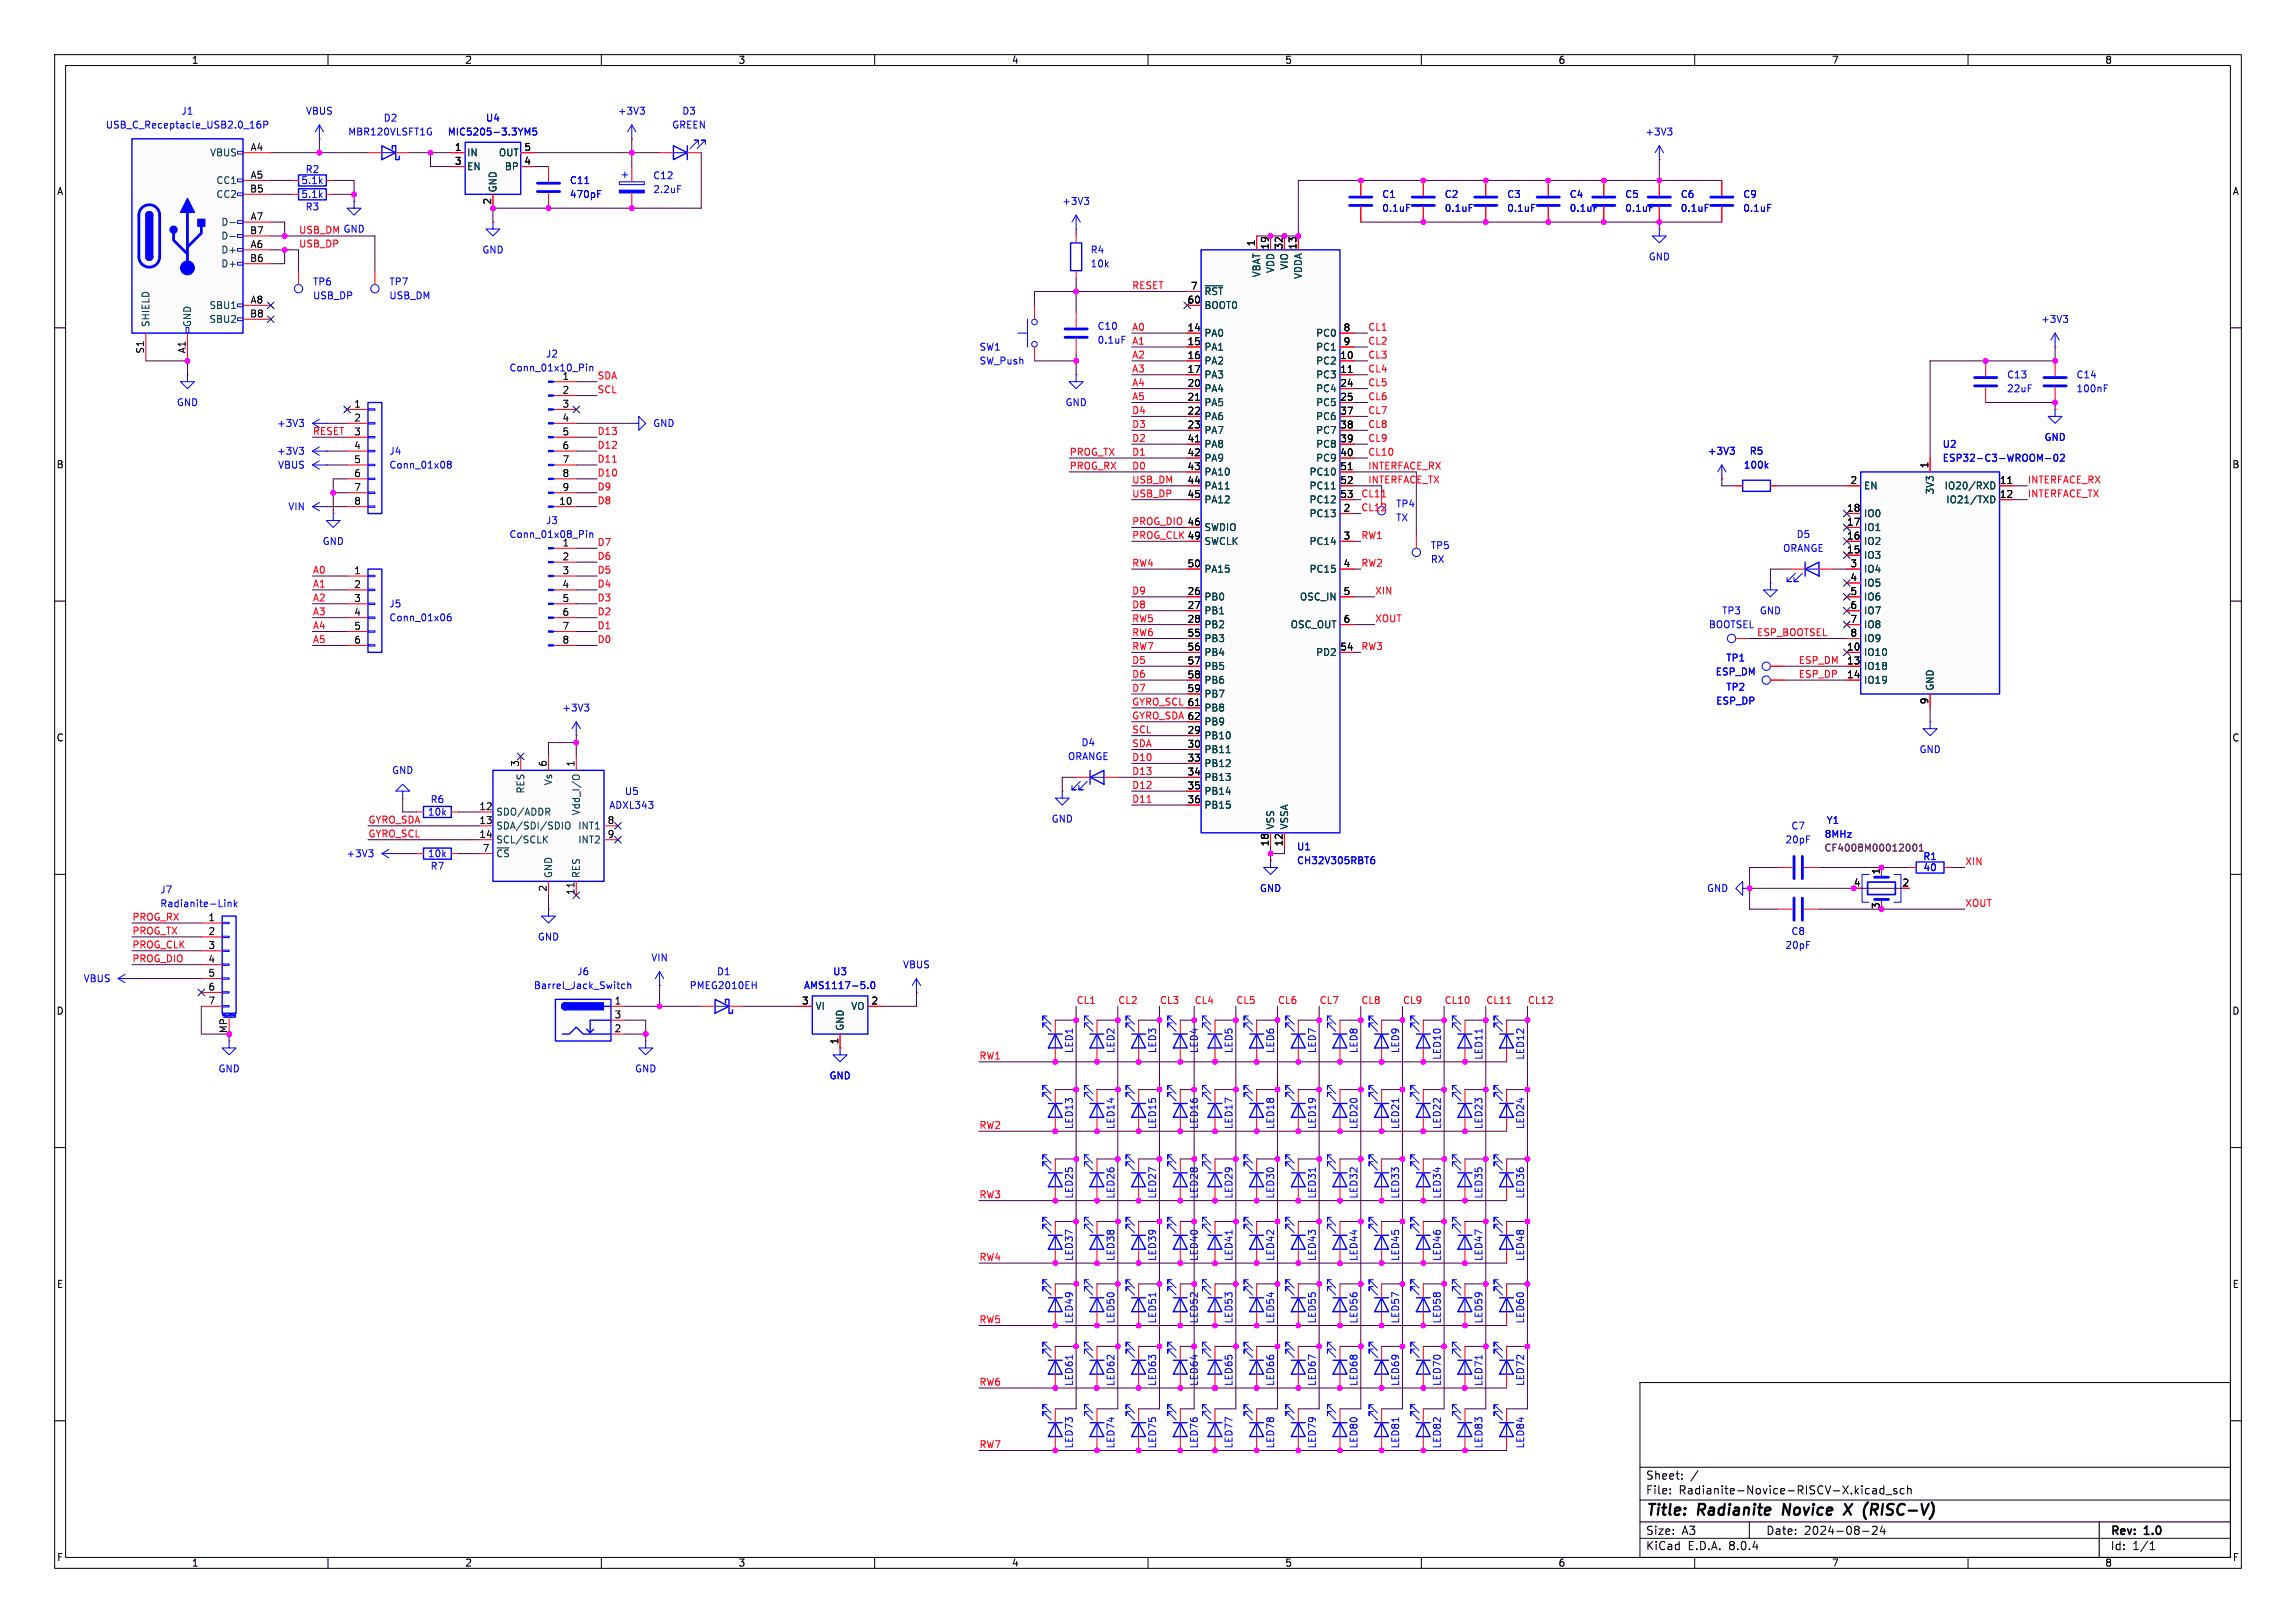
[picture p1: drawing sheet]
<svg xmlns="http://www.w3.org/2000/svg" width="420mm" height="297mm" viewBox="0 0 420 297" stroke-linecap="round" stroke-linejoin="round" font-family="sans-serif">
<defs><g id="words">
<g font-size="2.8">
<text x="301" y="277.9">Title:</text>
<text x="310.6" y="277.9">Radianite</text>
<text x="327" y="277.9">Novice</text>
<text x="339.1" y="277.9">X</text>
<text x="343.3" y="277.9">(RISC-V)</text>
</g>
<g font-size="2.1">
<text x="301" y="273.7">File:</text>
<text x="301" y="271">Sheet:</text>
<text x="307.1" y="273.7">Radianite-Novice-RISCV-X.kicad_sch</text>
<text x="301" y="281.1">Size:</text>
<text x="307.6" y="281.1">A3</text>
<text x="323" y="281.1">Date:</text>
<text x="330" y="281.1">2024-08-24</text>
<text x="386" y="281.3">Rev:</text>
<text x="392.4" y="281.3">1.0</text>
<text x="301" y="283.9">KiCad</text>
<text x="308.7" y="283.9">E.D.A.</text>
<text x="316.3" y="283.9">8.0.4</text>
<text x="386" y="283.9">Id:</text>
<text x="390.1" y="283.9">1/1</text>
</g>
<g font-size="1.8">
<text x="35" y="11.9">1</text>
<text x="85" y="11.9">2</text>
<text x="135" y="11.9">3</text>
<text x="185" y="11.9">4</text>
<text x="235" y="11.9">5</text>
<text x="285" y="11.9">6</text>
<text x="335" y="11.9">7</text>
<text x="385" y="11.9">8</text>
<text x="45.7" y="27.7">A4</text>
<text x="83.1" y="27.7">1</text>
<text x="95.8" y="27.7">5</text>
<text x="10.3" y="35.9">A</text>
<text x="45.6" y="35.3">B5</text>
<text x="45.7" y="32.8">A5</text>
<text x="83.1" y="30.2">3</text>
<text x="95.8" y="30.2">4</text>
<text x="408.3" y="35.9">A</text>
<text x="45.7" y="40.4">A7</text>
<text x="89.9" y="37.5" transform="rotate(-90 89.9 37.5)">2</text>
<text x="45.6" y="42.9">B7</text>
<text x="45.7" y="45.5">A6</text>
<text x="229.6" y="45.2" transform="rotate(-90 229.6 45.2)">1</text>
<text x="232.2" y="45.8" transform="rotate(-90 232.2 45.8)">19</text>
<text x="234.7" y="45.8" transform="rotate(-90 234.7 45.8)">32</text>
<text x="237.2" y="45.8" transform="rotate(-90 237.2 45.8)">13</text>
<text x="45.6" y="48">B6</text>
<text x="217.7" y="53.1">7</text>
<text x="45.6" y="58.2">B8</text>
<text x="45.7" y="55.6">A8</text>
<text x="217.1" y="55.6">60</text>
<text x="26.4" y="64.8" transform="rotate(-90 26.4 64.8)">S1</text>
<text x="34" y="64.8" transform="rotate(-90 34 64.8)">A1</text>
<text x="217.1" y="60.7">14</text>
<text x="217.1" y="63.2">15</text>
<text x="217.1" y="65.8">16</text>
<text x="245.1" y="65.8">10</text>
<text x="245.7" y="60.7">8</text>
<text x="245.7" y="63.2">9</text>
<text x="217.1" y="68.3">17</text>
<text x="217.1" y="70.9">20</text>
<text x="245.1" y="68.3">11</text>
<text x="245.1" y="70.9">24</text>
<text x="64.7" y="74.7">1</text>
<text x="64.7" y="77.2">2</text>
<text x="102.8" y="72.1">2</text>
<text x="102.8" y="74.7">3</text>
<text x="102.8" y="77.2">4</text>
<text x="217.1" y="73.4">21</text>
<text x="217.1" y="75.9">22</text>
<text x="245.1" y="73.4">25</text>
<text x="245.1" y="75.9">37</text>
<text x="64.7" y="79.8">3</text>
<text x="64.7" y="82.3">4</text>
<text x="102.8" y="79.8">5</text>
<text x="102.8" y="82.3">6</text>
<text x="217.1" y="78.5">23</text>
<text x="217.1" y="81">41</text>
<text x="217.1" y="83.6">42</text>
<text x="245.1" y="78.5">38</text>
<text x="245.1" y="81">39</text>
<text x="245.1" y="83.6">40</text>
<text x="10.3" y="85.9">B</text>
<text x="64.7" y="84.8">5</text>
<text x="64.7" y="87.4">6</text>
<text x="64.7" y="89.9">7</text>
<text x="102.8" y="84.8">7</text>
<text x="102.8" y="87.4">8</text>
<text x="102.8" y="89.9">9</text>
<text x="217.1" y="86.1">43</text>
<text x="217.1" y="88.6">44</text>
<text x="245.1" y="86.1">51</text>
<text x="245.1" y="88.6">52</text>
<text x="338.4" y="88.6">2</text>
<text x="352.8" y="85.8" transform="rotate(-90 352.8 85.8)">1</text>
<text x="365.7" y="88.6">11</text>
<text x="408.2" y="85.9">B</text>
<text x="64.7" y="92.5">8</text>
<text x="102.2" y="92.5">10</text>
<text x="217.1" y="91.2">45</text>
<text x="245.1" y="91.2">53</text>
<text x="245.7" y="93.7">2</text>
<text x="337.8" y="93.7">18</text>
<text x="365.7" y="91.2">12</text>
<text x="217.1" y="96.3">46</text>
<text x="217.1" y="98.8">49</text>
<text x="245.7" y="98.8">3</text>
<text x="337.8" y="101.3">15</text>
<text x="337.8" y="98.8">16</text>
<text x="337.8" y="96.3">17</text>
<text x="64.7" y="105.2">1</text>
<text x="64.7" y="107.7">2</text>
<text x="102.8" y="102.6">2</text>
<text x="102.8" y="105.2">3</text>
<text x="102.8" y="107.7">4</text>
<text x="217.1" y="103.9">50</text>
<text x="245.7" y="103.9">4</text>
<text x="338.4" y="103.9">3</text>
<text x="338.4" y="106.4">4</text>
<text x="64.7" y="110.2">3</text>
<text x="64.7" y="112.8">4</text>
<text x="102.8" y="110.2">5</text>
<text x="102.8" y="112.8">6</text>
<text x="217.1" y="109">26</text>
<text x="217.1" y="111.5">27</text>
<text x="245.7" y="109">5</text>
<text x="338.4" y="109">5</text>
<text x="338.4" y="111.5">6</text>
<text x="64.7" y="115.3">5</text>
<text x="64.7" y="117.9">6</text>
<text x="102.8" y="115.3">7</text>
<text x="102.8" y="117.9">8</text>
<text x="217.1" y="114">28</text>
<text x="217.1" y="116.6">55</text>
<text x="217.1" y="119.1">56</text>
<text x="245.1" y="119.1">54</text>
<text x="245.7" y="114">6</text>
<text x="337.8" y="119.1">10</text>
<text x="338.4" y="114">7</text>
<text x="338.4" y="116.6">8</text>
<text x="217.1" y="121.7">57</text>
<text x="217.1" y="124.2">58</text>
<text x="337.8" y="121.7">13</text>
<text x="337.8" y="124.2">14</text>
<text x="217.1" y="126.7">59</text>
<text x="217.1" y="129.3">61</text>
<text x="217.1" y="131.8">62</text>
<text x="352.8" y="129" transform="rotate(-90 352.8 129)">9</text>
<text x="10.3" y="135.9">C</text>
<text x="217.1" y="134.4">29</text>
<text x="217.1" y="136.9">30</text>
<text x="408.2" y="135.9">C</text>
<text x="95" y="140.4" transform="rotate(-90 95 140.4)">3</text>
<text x="100.1" y="140.4" transform="rotate(-90 100.1 140.4)">6</text>
<text x="105.2" y="140.4" transform="rotate(-90 105.2 140.4)">1</text>
<text x="217.1" y="139.4">33</text>
<text x="217.1" y="142">34</text>
<text x="87.6" y="148.3">12</text>
<text x="217.1" y="144.5">35</text>
<text x="217.1" y="147.1">36</text>
<text x="87.6" y="150.9">13</text>
<text x="87.6" y="153.4">14</text>
<text x="88.2" y="156">7</text>
<text x="111.1" y="150.9">8</text>
<text x="111.1" y="153.4">9</text>
<text x="232.2" y="155" transform="rotate(-90 232.2 155)">18</text>
<text x="234.7" y="155" transform="rotate(-90 234.7 155)">12</text>
<text x="343.9" y="160.1" transform="rotate(-90 343.9 160.1)">1</text>
<text x="100.1" y="163.3" transform="rotate(-90 100.1 163.3)">2</text>
<text x="105.2" y="163.9" transform="rotate(-90 105.2 163.9)">11</text>
<text x="339" y="162.3">4</text>
<text x="343.9" y="166.4" transform="rotate(-90 343.9 166.4)">3</text>
<text x="347.9" y="162.3">2</text>
<text x="38" y="168.7">1</text>
<text x="38" y="171.2">2</text>
<text x="38" y="173.7">3</text>
<text x="38" y="176.3">4</text>
<text x="38" y="178.8">5</text>
<text x="10.3" y="185.9">D</text>
<text x="38" y="181.4">6</text>
<text x="38" y="183.9">7</text>
<text x="112.3" y="183.9">1</text>
<text x="146.6" y="183.9">3</text>
<text x="159.3" y="183.9">2</text>
<text x="408.2" y="185.9">D</text>
<text x="41.7" y="189.2" transform="rotate(-90 41.7 189.2)">MP</text>
<text x="112.3" y="189">2</text>
<text x="112.3" y="186.4">3</text>
<text x="153.4" y="191.2" transform="rotate(-90 153.4 191.2)">1</text>
<text x="10.3" y="235.9">E</text>
<text x="408.3" y="235.9">E</text>
<text x="10.3" y="285.9">F</text>
<text x="35" y="286.9">1</text>
<text x="85" y="286.9">2</text>
<text x="135" y="286.9">3</text>
<text x="185" y="286.9">4</text>
<text x="235" y="286.9">5</text>
<text x="285" y="286.9">6</text>
<text x="335" y="286.9">7</text>
<text x="385" y="286.9">8</text>
<text x="408.3" y="285.9">F</text>
</g>
<g font-size="1.8" fill="#00f">
<text x="19.3" y="23.7">USB_C_Receptacle_USB2.0_16P</text>
<text x="33.1" y="21.2">J1</text>
<text x="55.9" y="21.2">VBUS</text>
<text x="70.1" y="22.5">D2</text>
<text x="88.8" y="22.5">U4</text>
<text x="112.9" y="21.2">+3V3</text>
<text x="122.9" y="23.7">GREEN</text>
<text x="124.7" y="21.2">D3</text>
<text x="63.6" y="25">MBR120VLSFT1G</text>
<text x="81.8" y="25">MIC5205-3.3YM5</text>
<text x="300.9" y="25">+3V3</text>
<text x="55" y="33.9">5.1k</text>
<text x="55.8" y="31.9">R2</text>
<text x="104.1" y="33.9">C11</text>
<text x="119.4" y="33">C12</text>
<text x="119.4" y="35.5">2.2uF</text>
<text x="55" y="36.4">5.1k</text>
<text x="55.8" y="38.7">R3</text>
<text x="104.1" y="36.4">470pF</text>
<text x="194.2" y="37.7">+3V3</text>
<text x="252.7" y="36.4">C1</text>
<text x="252.7" y="39">0.1uF</text>
<text x="264.2" y="36.4">C2</text>
<text x="264.2" y="39">0.1uF</text>
<text x="275.6" y="36.4">C3</text>
<text x="275.6" y="39">0.1uF</text>
<text x="287" y="36.4">C4</text>
<text x="287" y="39">0.1uF</text>
<text x="297.2" y="36.4">C5</text>
<text x="297.2" y="39">0.1uF</text>
<text x="307.4" y="36.4">C6</text>
<text x="307.4" y="39">0.1uF</text>
<text x="318.8" y="36.4">C9</text>
<text x="318.8" y="39">0.1uF</text>
<text x="88.1" y="46.6">GND</text>
<text x="199.4" y="46.6">R4</text>
<text x="301.5" y="47.9">GND</text>
<text x="57.2" y="52.4">TP6</text>
<text x="71.1" y="52.4">TP7</text>
<text x="199.4" y="49.1">10k</text>
<text x="57.2" y="55">USB_DP</text>
<text x="71.1" y="55">USB_DM</text>
<text x="373.3" y="59.3">+3V3</text>
<text x="99.8" y="65.6">J2</text>
<text x="179.1" y="64.4">SW1</text>
<text x="200.7" y="60.6">C10</text>
<text x="200.7" y="63.1">0.1uF</text>
<text x="93.1" y="68.2">Conn_01x10_Pin</text>
<text x="102.8" y="69.6">1</text>
<text x="179.1" y="66.9">SW_Push</text>
<text x="367" y="69.4">C13</text>
<text x="367" y="72">22uF</text>
<text x="379.7" y="69.4">C14</text>
<text x="379.7" y="72">100nF</text>
<text x="32.3" y="74.5">GND</text>
<text x="194.8" y="74.5">GND</text>
<text x="50.6" y="78.3">+3V3</text>
<text x="50.6" y="83.4">+3V3</text>
<text x="71.1" y="83.4">J4</text>
<text x="119.4" y="78.3">GND</text>
<text x="312.3" y="83.4">+3V3</text>
<text x="320" y="83.4">R5</text>
<text x="355.3" y="82.1">U2</text>
<text x="373.9" y="80.9">GND</text>
<text x="50.8" y="86">VBUS</text>
<text x="71.1" y="86">Conn_01x08</text>
<text x="318.9" y="86">100k</text>
<text x="355.3" y="84.7">ESP32-C3-WROOM-02</text>
<text x="52.6" y="93.6">VIN</text>
<text x="255.3" y="93.1">TP4</text>
<text x="255.3" y="95.6">TX</text>
<text x="58.9" y="99.9">GND</text>
<text x="93.1" y="98.7">Conn_01x08_Pin</text>
<text x="99.8" y="96.1">J3</text>
<text x="102.8" y="100.1">1</text>
<text x="261.6" y="100.7">TP5</text>
<text x="326.1" y="101.2">ORANGE</text>
<text x="328.5" y="98.7">D5</text>
<text x="261.6" y="103.2">RX</text>
<text x="71.1" y="111.4">J5</text>
<text x="71.1" y="113.9">Conn_01x06</text>
<text x="314.9" y="112.6">TP3</text>
<text x="321.8" y="112.6">GND</text>
<text x="312.5" y="115.2">BOOTSEL</text>
<text x="313.7" y="123.8">ESP_DM</text>
<text x="315.7" y="121.3">TP1</text>
<text x="102.8" y="130.4">+3V3</text>
<text x="313.8" y="129.1">ESP_DP</text>
<text x="315.7" y="126.6">TP2</text>
<text x="197.7" y="136.8">D4</text>
<text x="71.6" y="141.8">GND</text>
<text x="195.3" y="139.3">ORANGE</text>
<text x="351" y="138">GND</text>
<text x="78.2" y="149.5">10k</text>
<text x="78.7" y="147.2">R6</text>
<text x="111.4" y="148.2">ADXL343</text>
<text x="114.2" y="145.7">U5</text>
<text x="192.3" y="150.7">GND</text>
<text x="237.2" y="155.8">U1</text>
<text x="326.5" y="154.5">20pF</text>
<text x="327.6" y="152">C7</text>
<text x="333.7" y="153.5">8MHz</text>
<text x="334" y="151">Y1</text>
<text x="63.3" y="157.1">+3V3</text>
<text x="78.2" y="157.1">10k</text>
<text x="78.7" y="159.4">R7</text>
<text x="237.2" y="158.3">CH32V305RBT6</text>
<text x="351.7" y="157.6">R1</text>
<text x="351.7" y="159.6">40</text>
<text x="29.2" y="163.7">J7</text>
<text x="29.2" y="166.2">Radianite-Link</text>
<text x="230.4" y="163.4">GND</text>
<text x="312.1" y="163.4">GND</text>
<text x="98.3" y="172.3">GND</text>
<text x="326.5" y="173.8">20pF</text>
<text x="327.6" y="171.3">C8</text>
<text x="15.2" y="179.9">VBUS</text>
<text x="105.5" y="178.7">J6</text>
<text x="119" y="176.1">VIN</text>
<text x="131.1" y="178.7">D1</text>
<text x="152.3" y="178.7">U3</text>
<text x="165.1" y="177.4">VBUS</text>
<text x="97.6" y="181.2">Barrel_Jack_Switch</text>
<text x="126.1" y="181.2">PMEG2010EH</text>
<text x="147" y="181.2">AMS1117-5.0</text>
<text x="39.9" y="196.4">GND</text>
<text x="116.1" y="196.4">GND</text>
<text x="151.6" y="197.7">GND</text>
<text x="196.4" y="192.8" transform="rotate(-90 196.4 192.8)">LED1</text>
<text x="204.1" y="192.8" transform="rotate(-90 204.1 192.8)">LED2</text>
<text x="211.7" y="192.8" transform="rotate(-90 211.7 192.8)">LED3</text>
<text x="219.3" y="192.8" transform="rotate(-90 219.3 192.8)">LED4</text>
<text x="225.7" y="192.8" transform="rotate(-90 225.7 192.8)">LED5</text>
<text x="233.3" y="192.8" transform="rotate(-90 233.3 192.8)">LED6</text>
<text x="240.9" y="192.8" transform="rotate(-90 240.9 192.8)">LED7</text>
<text x="248.5" y="192.8" transform="rotate(-90 248.5 192.8)">LED8</text>
<text x="256.1" y="192.8" transform="rotate(-90 256.1 192.8)">LED9</text>
<text x="263.8" y="194" transform="rotate(-90 263.8 194)">LED10</text>
<text x="271.4" y="194" transform="rotate(-90 271.4 194)">LED11</text>
<text x="279" y="194" transform="rotate(-90 279 194)">LED12</text>
<text x="196.4" y="206.7" transform="rotate(-90 196.4 206.7)">LED13</text>
<text x="204.1" y="206.7" transform="rotate(-90 204.1 206.7)">LED14</text>
<text x="211.7" y="206.7" transform="rotate(-90 211.7 206.7)">LED15</text>
<text x="219.3" y="206.7" transform="rotate(-90 219.3 206.7)">LED16</text>
<text x="225.7" y="206.7" transform="rotate(-90 225.7 206.7)">LED17</text>
<text x="233.3" y="206.7" transform="rotate(-90 233.3 206.7)">LED18</text>
<text x="240.9" y="206.7" transform="rotate(-90 240.9 206.7)">LED19</text>
<text x="248.5" y="206.7" transform="rotate(-90 248.5 206.7)">LED20</text>
<text x="256.1" y="206.7" transform="rotate(-90 256.1 206.7)">LED21</text>
<text x="263.8" y="206.7" transform="rotate(-90 263.8 206.7)">LED22</text>
<text x="271.4" y="206.7" transform="rotate(-90 271.4 206.7)">LED23</text>
<text x="279" y="206.7" transform="rotate(-90 279 206.7)">LED24</text>
<text x="196.4" y="219.4" transform="rotate(-90 196.4 219.4)">LED25</text>
<text x="204.1" y="219.4" transform="rotate(-90 204.1 219.4)">LED26</text>
<text x="211.7" y="219.4" transform="rotate(-90 211.7 219.4)">LED27</text>
<text x="219.3" y="219.4" transform="rotate(-90 219.3 219.4)">LED28</text>
<text x="225.7" y="219.4" transform="rotate(-90 225.7 219.4)">LED29</text>
<text x="233.3" y="219.4" transform="rotate(-90 233.3 219.4)">LED30</text>
<text x="240.9" y="219.4" transform="rotate(-90 240.9 219.4)">LED31</text>
<text x="248.5" y="219.4" transform="rotate(-90 248.5 219.4)">LED32</text>
<text x="256.1" y="219.4" transform="rotate(-90 256.1 219.4)">LED33</text>
<text x="263.8" y="219.4" transform="rotate(-90 263.8 219.4)">LED34</text>
<text x="271.4" y="219.4" transform="rotate(-90 271.4 219.4)">LED35</text>
<text x="279" y="219.4" transform="rotate(-90 279 219.4)">LED36</text>
<text x="196.4" y="230.9" transform="rotate(-90 196.4 230.9)">LED37</text>
<text x="204.1" y="230.9" transform="rotate(-90 204.1 230.9)">LED38</text>
<text x="211.7" y="230.9" transform="rotate(-90 211.7 230.9)">LED39</text>
<text x="219.3" y="230.9" transform="rotate(-90 219.3 230.9)">LED40</text>
<text x="225.7" y="230.9" transform="rotate(-90 225.7 230.9)">LED41</text>
<text x="233.3" y="230.9" transform="rotate(-90 233.3 230.9)">LED42</text>
<text x="240.9" y="230.9" transform="rotate(-90 240.9 230.9)">LED43</text>
<text x="248.5" y="230.9" transform="rotate(-90 248.5 230.9)">LED44</text>
<text x="256.1" y="230.9" transform="rotate(-90 256.1 230.9)">LED45</text>
<text x="263.8" y="230.9" transform="rotate(-90 263.8 230.9)">LED46</text>
<text x="271.4" y="230.9" transform="rotate(-90 271.4 230.9)">LED47</text>
<text x="279" y="230.9" transform="rotate(-90 279 230.9)">LED48</text>
<text x="196.4" y="242.3" transform="rotate(-90 196.4 242.3)">LED49</text>
<text x="204.1" y="242.3" transform="rotate(-90 204.1 242.3)">LED50</text>
<text x="211.7" y="242.3" transform="rotate(-90 211.7 242.3)">LED51</text>
<text x="219.3" y="242.3" transform="rotate(-90 219.3 242.3)">LED52</text>
<text x="225.7" y="242.3" transform="rotate(-90 225.7 242.3)">LED53</text>
<text x="233.3" y="242.3" transform="rotate(-90 233.3 242.3)">LED54</text>
<text x="240.9" y="242.3" transform="rotate(-90 240.9 242.3)">LED55</text>
<text x="248.5" y="242.3" transform="rotate(-90 248.5 242.3)">LED56</text>
<text x="256.1" y="242.3" transform="rotate(-90 256.1 242.3)">LED57</text>
<text x="263.8" y="242.3" transform="rotate(-90 263.8 242.3)">LED58</text>
<text x="271.4" y="242.3" transform="rotate(-90 271.4 242.3)">LED59</text>
<text x="279" y="242.3" transform="rotate(-90 279 242.3)">LED60</text>
<text x="196.4" y="253.7" transform="rotate(-90 196.4 253.7)">LED61</text>
<text x="204.1" y="253.7" transform="rotate(-90 204.1 253.7)">LED62</text>
<text x="211.7" y="253.7" transform="rotate(-90 211.7 253.7)">LED63</text>
<text x="219.3" y="253.7" transform="rotate(-90 219.3 253.7)">LED64</text>
<text x="225.7" y="253.7" transform="rotate(-90 225.7 253.7)">LED65</text>
<text x="233.3" y="253.7" transform="rotate(-90 233.3 253.7)">LED66</text>
<text x="240.9" y="253.7" transform="rotate(-90 240.9 253.7)">LED67</text>
<text x="248.5" y="253.7" transform="rotate(-90 248.5 253.7)">LED68</text>
<text x="256.1" y="253.7" transform="rotate(-90 256.1 253.7)">LED69</text>
<text x="263.8" y="253.7" transform="rotate(-90 263.8 253.7)">LED70</text>
<text x="271.4" y="253.7" transform="rotate(-90 271.4 253.7)">LED71</text>
<text x="279" y="253.7" transform="rotate(-90 279 253.7)">LED72</text>
<text x="196.4" y="265.2" transform="rotate(-90 196.4 265.2)">LED73</text>
<text x="204.1" y="265.2" transform="rotate(-90 204.1 265.2)">LED74</text>
<text x="211.7" y="265.2" transform="rotate(-90 211.7 265.2)">LED75</text>
<text x="219.3" y="265.2" transform="rotate(-90 219.3 265.2)">LED76</text>
<text x="225.7" y="265.2" transform="rotate(-90 225.7 265.2)">LED77</text>
<text x="233.3" y="265.2" transform="rotate(-90 233.3 265.2)">LED78</text>
<text x="240.9" y="265.2" transform="rotate(-90 240.9 265.2)">LED79</text>
<text x="248.5" y="265.2" transform="rotate(-90 248.5 265.2)">LED80</text>
<text x="256.1" y="265.2" transform="rotate(-90 256.1 265.2)">LED81</text>
<text x="263.8" y="265.2" transform="rotate(-90 263.8 265.2)">LED82</text>
<text x="271.4" y="265.2" transform="rotate(-90 271.4 265.2)">LED83</text>
<text x="279" y="265.2" transform="rotate(-90 279 265.2)">LED84</text>
</g>
<g font-size="1.8" fill="#004848">
<text x="38.3" y="28.8">VBUS</text>
<text x="85.3" y="28.8">IN</text>
<text x="91.2" y="28.8">OUT</text>
<text x="39.5" y="33.9">CC1</text>
<text x="85.3" y="31.3">EN</text>
<text x="91" y="35.3" transform="rotate(-90 91 35.3)">GND</text>
<text x="92.3" y="31.3">BP</text>
<text x="39.5" y="36.4">CC2</text>
<text x="40.4" y="41.5">D-</text>
<text x="40.4" y="46.6">D+</text>
<text x="40.4" y="44">D-</text>
<text x="40.4" y="49.1">D+</text>
<text x="230.7" y="50.8" transform="rotate(-90 230.7 50.8)">VBAT</text>
<text x="233.3" y="50.1" transform="rotate(-90 233.3 50.1)">VDD</text>
<text x="235.8" y="49.5" transform="rotate(-90 235.8 49.5)">VIO</text>
<text x="238.4" y="51.1" transform="rotate(-90 238.4 51.1)">VDDA</text>
<text x="27.5" y="59.9" transform="rotate(-90 27.5 59.9)">SHIELD</text>
<text x="35.2" y="59.9" transform="rotate(-90 35.2 59.9)">GND</text>
<text x="38.2" y="56.7">SBU1</text>
<text x="38.2" y="59.3">SBU2</text>
<text x="220.2" y="56.7">BOOT0</text>
<text x="220.2" y="54.2">~{RST}</text>
<text x="220.2" y="61.8">PA0</text>
<text x="220.2" y="64.4">PA1</text>
<text x="240.6" y="61.8">PC0</text>
<text x="240.6" y="64.4">PC1</text>
<text x="220.2" y="66.9">PA2</text>
<text x="220.2" y="69.4">PA3</text>
<text x="220.2" y="72">PA4</text>
<text x="240.6" y="66.9">PC2</text>
<text x="240.6" y="69.4">PC3</text>
<text x="240.6" y="72">PC4</text>
<text x="220.2" y="74.5">PA5</text>
<text x="220.2" y="77.1">PA6</text>
<text x="240.6" y="74.5">PC5</text>
<text x="240.6" y="77.1">PC6</text>
<text x="220.2" y="79.6">PA7</text>
<text x="220.2" y="82.1">PA8</text>
<text x="240.6" y="79.6">PC7</text>
<text x="240.6" y="82.1">PC8</text>
<text x="220.2" y="84.7">PA9</text>
<text x="220.2" y="87.2">PA10</text>
<text x="220.2" y="89.8">PA11</text>
<text x="239.4" y="87.2">PC10</text>
<text x="239.4" y="89.8">PC11</text>
<text x="240.6" y="84.7">PC9</text>
<text x="340.9" y="89.8">EN</text>
<text x="355.6" y="89.8">IO20/RXD</text>
<text x="220.2" y="92.3">PA12</text>
<text x="239.4" y="94.8">PC13</text>
<text x="239.4" y="92.3">PC12</text>
<text x="340.9" y="94.8">IO0</text>
<text x="353.9" y="90.6" transform="rotate(-90 353.9 90.6)">3V3</text>
<text x="355.9" y="92.3">IO21/TXD</text>
<text x="220.2" y="97.4">SWDIO</text>
<text x="220.2" y="99.9">SWCLK</text>
<text x="239.4" y="99.9">PC14</text>
<text x="340.9" y="99.9">IO2</text>
<text x="340.9" y="97.4">IO1</text>
<text x="220.2" y="105">PA15</text>
<text x="239.4" y="105">PC15</text>
<text x="340.9" y="102.5">IO3</text>
<text x="340.9" y="105">IO4</text>
<text x="340.9" y="107.5">IO5</text>
<text x="220.2" y="110.1">PB0</text>
<text x="220.2" y="112.6">PB1</text>
<text x="237.7" y="110.1">OSC_IN</text>
<text x="340.9" y="110.1">IO6</text>
<text x="340.9" y="112.6">IO7</text>
<text x="220.2" y="115.2">PB2</text>
<text x="220.2" y="117.7">PB3</text>
<text x="236" y="115.2">OSC_OUT</text>
<text x="340.9" y="115.2">IO8</text>
<text x="340.9" y="117.7">IO9</text>
<text x="220.2" y="120.2">PB4</text>
<text x="220.2" y="122.8">PB5</text>
<text x="220.2" y="125.3">PB6</text>
<text x="240.6" y="120.2">PD2</text>
<text x="340.9" y="120.2">IO10</text>
<text x="340.9" y="122.8">IO18</text>
<text x="340.9" y="125.3">IO19</text>
<text x="220.2" y="127.9">PB7</text>
<text x="220.2" y="130.4">PB8</text>
<text x="353.9" y="126.5" transform="rotate(-90 353.9 126.5)">GND</text>
<text x="220.2" y="135.5">PB10</text>
<text x="220.2" y="132.9">PB9</text>
<text x="101.2" y="143.8" transform="rotate(-90 101.2 143.8)">Vs</text>
<text x="220.2" y="138">PB11</text>
<text x="220.2" y="140.6">PB12</text>
<text x="220.2" y="143.1">PB13</text>
<text x="90.7" y="149.5">SDO/ADDR</text>
<text x="96.1" y="145.3" transform="rotate(-90 96.1 145.3)">RES</text>
<text x="106.3" y="149.3" transform="rotate(-90 106.3 149.3)">Vdd_I/O</text>
<text x="220.2" y="145.6">PB14</text>
<text x="220.2" y="148.2">PB15</text>
<text x="90.7" y="152">SDA/SDI/SDIO</text>
<text x="90.7" y="154.5">SCL/SCLK</text>
<text x="105.7" y="152">INT1</text>
<text x="105.7" y="154.5">INT2</text>
<text x="233.3" y="151.9" transform="rotate(-90 233.3 151.9)">VSS</text>
<text x="235.8" y="151.9" transform="rotate(-90 235.8 151.9)">VSSA</text>
<text x="90.7" y="157.1">~{CS}</text>
<text x="101.2" y="160.8" transform="rotate(-90 101.2 160.8)">GND</text>
<text x="106.3" y="160.8" transform="rotate(-90 106.3 160.8)">RES</text>
<text x="149.1" y="185">VI</text>
<text x="155.6" y="185">VO</text>
<text x="154.5" y="188.7" transform="rotate(-90 154.5 188.7)">GND</text>
</g>
<g font-size="1.8" fill="#f00">
<text x="54.6" y="45.4">USB_DP</text>
<text x="54.6" y="42.8">USB_DM GND</text>
<text x="207" y="53">RESET</text>
<text x="207" y="60.6">A0</text>
<text x="207" y="63.2">A1</text>
<text x="207" y="65.7">A2</text>
<text x="250.2" y="63.2">CL2</text>
<text x="250.2" y="65.7">CL3</text>
<text x="250.2" y="60.6">CL1</text>
<text x="109.2" y="69.5">SDA</text>
<text x="207" y="70.8">A4</text>
<text x="207" y="68.2">A3</text>
<text x="250.2" y="70.8">CL5</text>
<text x="250.2" y="68.2">CL4</text>
<text x="109.2" y="72">SCL</text>
<text x="207" y="75.9">D4</text>
<text x="207" y="73.3">A5</text>
<text x="250.2" y="73.3">CL6</text>
<text x="250.2" y="75.9">CL7</text>
<text x="57.1" y="79.7">RESET</text>
<text x="109.2" y="79.7">D13</text>
<text x="109.2" y="82.2">D12</text>
<text x="195.6" y="83.5">PROG_TX</text>
<text x="207" y="80.9">D2</text>
<text x="207" y="78.4">D3</text>
<text x="207" y="83.5">D1</text>
<text x="250.2" y="83.5">CL10</text>
<text x="250.2" y="80.9">CL9</text>
<text x="250.2" y="78.4">CL8</text>
<text x="109.2" y="87.3">D10</text>
<text x="109.2" y="89.8">D9</text>
<text x="109.2" y="84.7">D11</text>
<text x="195.6" y="86">PROG_RX</text>
<text x="207" y="86">D0</text>
<text x="207" y="88.6">USB_DM</text>
<text x="250.2" y="88.6">INTERFACE_TX</text>
<text x="250.2" y="86">INTERFACE_RX</text>
<text x="370.8" y="88.6">INTERFACE_RX</text>
<text x="109.2" y="92.4">D8</text>
<text x="207" y="91.1">USB_DP</text>
<text x="248.9" y="93.6">CL12</text>
<text x="248.9" y="91.1">CL11</text>
<text x="370.8" y="91.1">INTERFACE_TX</text>
<text x="109.2" y="100">D7</text>
<text x="207" y="96.2">PROG_DIO 46</text>
<text x="207" y="98.7">PROG_CLK 49</text>
<text x="248.9" y="98.7">RW1</text>
<text x="57.1" y="105.1">A0</text>
<text x="57.1" y="107.6">A1</text>
<text x="109.2" y="105.1">D5</text>
<text x="109.2" y="102.5">D6</text>
<text x="109.2" y="107.6">D4</text>
<text x="207" y="103.8">RW4</text>
<text x="248.9" y="103.8">RW2</text>
<text x="57.1" y="112.7">A3</text>
<text x="57.1" y="110.1">A2</text>
<text x="109.2" y="112.7">D2</text>
<text x="109.2" y="110.1">D3</text>
<text x="207" y="108.9">D9</text>
<text x="207" y="111.4">D8</text>
<text x="207" y="114">RW5</text>
<text x="251.5" y="108.9">XIN</text>
<text x="251.5" y="114">XOUT</text>
<text x="57.1" y="117.8">A5</text>
<text x="57.1" y="115.2">A4</text>
<text x="109.2" y="117.8">D0</text>
<text x="109.2" y="115.2">D1</text>
<text x="207" y="119">RW7</text>
<text x="207" y="116.5">RW6</text>
<text x="248.9" y="119">RW3</text>
<text x="321.3" y="116.5">ESP_BOOTSEL</text>
<text x="207" y="124.1">D6</text>
<text x="207" y="121.6">D5</text>
<text x="328.9" y="124.1">ESP_DP</text>
<text x="328.9" y="121.6">ESP_DM</text>
<text x="207" y="129.2">GYRO_SCL 61</text>
<text x="207" y="126.7">D7</text>
<text x="207" y="131.7">GYRO_SDA62</text>
<text x="207" y="134.3">SCL</text>
<text x="207" y="136.8">SDA</text>
<text x="207" y="139.4">D10</text>
<text x="207" y="141.9">D13</text>
<text x="207" y="147">D11</text>
<text x="207" y="144.4">D12</text>
<text x="67.3" y="150.8">GYRO_SDA</text>
<text x="67.3" y="153.3">GYRO_SCL</text>
<text x="359.4" y="158.4">XIN</text>
<text x="359.4" y="166">XOUT</text>
<text x="24.1" y="168.6">PROG_RX</text>
<text x="24.1" y="173.6">PROG_CLK</text>
<text x="24.1" y="171.1">PROG_TX</text>
<text x="24.1" y="176.2">PROG_DIO</text>
<text x="196.8" y="183.8">CL1</text>
<text x="204.5" y="183.8">CL2</text>
<text x="212.1" y="183.8">CL3</text>
<text x="218.4" y="183.8">CL4</text>
<text x="226.1" y="183.8">CL5</text>
<text x="233.7" y="183.8">CL6</text>
<text x="241.3" y="183.8">CL7</text>
<text x="248.9" y="183.8">CL8</text>
<text x="256.5" y="183.8">CL9</text>
<text x="264.2" y="183.8">CL10</text>
<text x="271.8" y="183.8">CL11</text>
<text x="279.4" y="183.8">CL12</text>
<text x="179.1" y="194">RW1</text>
<text x="179.1" y="206.7">RW2</text>
<text x="179.1" y="219.4">RW3</text>
<text x="179.1" y="230.8">RW4</text>
<text x="179.1" y="242.2">RW5</text>
<text x="179.1" y="253.7">RW6</text>
<text x="179.1" y="265.1">RW7</text>
</g>
<text font-size="1.8" fill="#840084" x="333.6" y="156">CF4008M00012001</text>
<text font-size=".5" fill="#00f" x="40.4" y="186.2">Mounting</text>
</g></defs>
<g fill="none" stroke="#000" stroke-width=".18">
<path d="M10 10h400v277h-400zM12 12h396v273h-396zM60 10v2M110 10v2M160 10v2M210 10v2M260 10v2M310 10v2M360 10v2M10 60h2M408 60h2M10 110h2"/>
<path d="M408 110h2M10 160h2M408 160h2M10 210h2M408 210h2M10 260h2M300 253h108v32h-108zM408 260h2M300 278.5h108M300 274.5h108M300 268.5h108M305.5 273.2v.2"/>
<path d="M305.5 272.5v.1M307.7 270.5v.2M307.7 269.8v.1M310.6 269.1l-1.3 1.9M320 278.5v3M342.6 279.4h-.1M342.6 272.5h.6v.9M342.6 273.3h.6M343.2 272.7l-.6 .2M343.3 279.4v.5l-.9 .9h1M344.3 279.2l-.4 1.1h1M344.6 272.5l-.4-.1-.3 .3v.4l.1 .2h.6"/>
<path d="M344.6 271.9v1.5M344.7 279.8v1M344.9 273.5h1.2M346.9 272.5l-.3-.1-.2 .2v.2l.5 .2v.3h-.5M348.3 272.5l-.4-.1-.3 .3v.4l.1 .2h.6M348.9 272.5l.3-.1 .3 .1 .1 .9M348.9 271.9v1.5M384 278.5v6.5M60 285v2M110 285v2M160 285v2M210 285v2"/>
<path d="M260 285v2M300 281.5h108M310 285v2M340.7 280.2h1.2M360 285v2M393.3 283.6h.9M393.3 282.5l.4-.4v1.5"/>
</g>
<path d="M326.3 275.2l-.2 2M337.5 275.2l1.1 2M338.8 275.2l-1.6 2M341.7 274.9l-.1 .1M342.3 276.3h.8M343.2 275.2h-.8l-.2 2" fill="none" stroke="#000" stroke-width=".4"/>
<g fill="none" stroke="#00f" stroke-width=".25">
<path d="M54.6 32h5.1v2h-5.1zM214.6 189.2h2.6M215.9 189.2l1.3 2.6h-2.6zM221 189.2h2.5M222.2 189.2l1.3 2.6h-2.5zM228.6 189.2h2.5M229.9 189.2l1.2 2.6h-2.5zM259.1 189.2h2.5M260.3 189.2l1.3 2.6h-2.5zM191.8 201.9h2.5M191.8 214.6h2.5M193 201.9l1.3 2.6h-2.5z"/>
<path d="M193 214.6l1.3 2.6h-2.5zM199.4 214.6h2.5M200.7 214.6l1.2 2.6h-2.5zM214.6 201.9h2.6M214.6 214.6h2.6M215.9 201.9l1.3 2.6h-2.6zM215.9 214.6l1.3 2.6h-2.6zM221 201.9h2.5M221 214.6h2.5M222.2 201.9l1.3 2.6h-2.5zM222.2 214.6l1.3 2.6h-2.5zM228.6 201.9h2.5"/>
<path d="M229.9 201.9l1.2 2.6h-2.5zM236.2 201.9h2.6M236.2 214.6h2.6M237.5 201.9l1.3 2.6h-2.6zM237.5 214.6l1.3 2.6h-2.6zM243.8 201.9h2.6M243.8 214.6h2.6M245.1 201.9l1.3 2.6h-2.6zM245.1 214.6l1.3 2.6h-2.6zM191.8 226.1h2.5M193 226.1l1.3 2.5h-2.5zM266.7 226.1h2.5"/>
<path d="M268 226.1l1.2 2.5h-2.5zM274.3 226.1h2.6M275.6 226.1l1.3 2.5h-2.6zM207 248.9h2.5M208.3 248.9l1.2 2.6h-2.5zM251.5 248.9h2.5M252.7 248.9l1.3 2.6h-2.5zM259.1 248.9h2.5M260.3 248.9l1.3 2.6h-2.5zM266.7 248.9h2.5M268 248.9l1.2 2.6h-2.5zM274.3 248.9h2.6"/>
<path d="M275.6 248.9l1.3 2.6h-2.6zM199.4 260.3h2.5M200.7 260.3l1.2 2.6h-2.5zM207 260.3h2.5M208.3 260.3l1.2 2.6h-2.5zM243.8 260.3h2.6M245.1 260.3l1.3 2.6h-2.6zM251.5 260.3h2.5M252.7 260.3l1.3 2.6h-2.5zM259.1 260.3h2.5M260.3 260.3l1.3 2.6h-2.5zM266.7 260.3h2.5"/>
<path d="M268 260.3l1.2 2.6h-2.5zM274.3 260.3h2.6M275.6 260.3l1.3 2.6h-2.6z"/>
</g>
<g fill="none" stroke="#00f" stroke-width=".18">
<path d="M194.3 144.8v1.3h1.3l-1.3 1.2-1.3-1.2h1.3M340.4 162.6h.2M341.9 160h-1.3v5.1h1.3M344.2 164.6v.5M346.5 160h1.2v5.1h-1.2M191.5 198.6h-.7v.8v-.8l1.5 1.6M191.5 199.9h-.7v.8v-.8l1.5 1.5M214.4 185.9h-.8v.8v-.8l1.5 1.6M214.4 187.2h-.8v.8v-.8l1.5 1.5M214.4 198.6h-.8v.8v-.8l1.5 1.6M214.4 199.9h-.8v.8v-.8l1.5 1.5M215.9 189.2v2.6"/>
<path d="M220.7 185.9h-.7v.8v-.8l1.5 1.6M220.7 187.2h-.7v.8v-.8l1.5 1.5M220.7 198.6h-.7v.8v-.8l1.5 1.6M220.7 199.9h-.7v.8v-.8l1.5 1.5M222.2 189.2v2.6M228.3 185.9h-.7v.8v-.8l1.5 1.6M228.3 187.2h-.7v.8v-.8l1.5 1.5M228.3 198.6h-.7v.8v-.8l1.5 1.6M228.3 199.9h-.7v.8v-.8l1.5 1.5M229.9 189.2v2.6M236 198.6h-.8v.8v-.8l1.5 1.6M236 199.9h-.8v.8v-.8l1.5 1.5"/>
<path d="M243.6 198.6h-.8v.8v-.8l1.5 1.6M243.6 199.9h-.8v.8v-.8l1.5 1.5M258.8 185.9h-.7v.8v-.8l1.5 1.6M258.8 187.2h-.7v.8v-.8l1.5 1.5M260.3 189.2v2.6M191.5 211.3h-.7v.8v-.8l1.5 1.6M191.5 212.6h-.7v.8v-.8l1.5 1.5M193 201.9v2.6M193 214.6v2.6M199.1 211.3h-.7v.8v-.8l1.5 1.6M199.1 212.6h-.7v.8v-.8l1.5 1.5M200.7 214.6v2.6"/>
<path d="M214.4 211.3h-.8v.8v-.8l1.5 1.6M214.4 212.6h-.8v.8v-.8l1.5 1.5M215.9 201.9v2.6M215.9 214.6v2.6M220.7 211.3h-.7v.8v-.8l1.5 1.6M220.7 212.6h-.7v.8v-.8l1.5 1.5M222.2 201.9v2.6M222.2 214.6v2.6M229.9 201.9v2.6M236 211.3h-.8v.8v-.8l1.5 1.6M236 212.6h-.8v.8v-.8l1.5 1.5M237.5 201.9v2.6"/>
<path d="M237.5 214.6v2.6M240.6 213.7v.7M243.6 211.3h-.8v.8v-.8l1.5 1.6M243.6 212.6h-.8v.8v-.8l1.5 1.5M245.1 201.9v2.6M245.1 214.6v2.6M191.5 222.8h-.7v.7v-.7l1.5 1.5M191.5 224h-.7v.8v-.8l1.5 1.6M193 226.1v2.5M266.4 222.8h-.7v.7v-.7l1.5 1.5M266.4 224h-.7v.8v-.8l1.5 1.6M268 226.1v2.5"/>
<path d="M274.1 222.8h-.8v.7v-.7l1.5 1.5M274.1 224h-.8v.8v-.8l1.5 1.6M275.6 226.1v2.5M199.1 257h-.7v.8v-.8l1.5 1.6M199.1 258.3h-.7v.8v-.8l1.5 1.5M206.8 257h-.8v.8v-.8l1.5 1.6M206.8 258.3h-.8v.8v-.8l1.5 1.5M206.8 245.6h-.8v.8v-.8l1.5 1.5M206.8 246.9h-.8v.7v-.7l1.5 1.5M208.3 248.9v2.6M243.6 257h-.8v.8v-.8l1.5 1.6M243.6 258.3h-.8v.8v-.8l1.5 1.5"/>
<path d="M251.2 257h-.8v.8v-.8l1.6 1.6M251.2 258.3h-.8v.8v-.8l1.6 1.5M251.2 245.6h-.8v.8v-.8l1.6 1.5M251.2 246.9h-.8v.7v-.7l1.6 1.5M252.7 248.9v2.6M255.8 259.4v.8M258.8 245.6h-.7v.8v-.8l1.5 1.5M258.8 246.9h-.7v.7v-.7l1.5 1.5M258.8 257h-.7v.8v-.8l1.5 1.6M258.8 258.3h-.7v.8v-.8l1.5 1.5M260.3 248.9v2.6M266.4 257h-.7v.8v-.8l1.5 1.6"/>
<path d="M266.4 258.3h-.7v.8v-.8l1.5 1.5M266.4 245.6h-.7v.8v-.8l1.5 1.5M266.4 246.9h-.7v.7v-.7l1.5 1.5M268 248.9v2.6M271.1 248v.7M274.1 257h-.8v.8v-.8l1.5 1.6M274.1 258.3h-.8v.8v-.8l1.5 1.5M274.1 245.6h-.8v.8v-.8l1.5 1.5M274.1 246.9h-.8v.7v-.7l1.5 1.5M275.6 248.9v2.6M200.7 260.3v2.6M208.3 260.3v2.6"/>
<path d="M245.1 260.3v2.6M252.7 260.3v2.6M260.3 260.3v2.6M268 260.3v2.6M275.6 260.3v2.6"/>
</g>
<g fill="none" stroke="#f00" stroke-width=".18">
<path d="M53.3 33h1.3M59.7 33h1.3M194.3 144.8h.1M344.2 158.8v1.2M193 199.4v2.5M215.9 186.7v2.5M215.9 191.8v2.5M215.9 199.4v2.5M222.2 186.7v2.5M222.2 191.8v2.5M222.2 199.4v2.5M229.9 186.7v2.5"/>
<path d="M229.9 191.8v2.5M229.9 199.4v2.5M237.5 199.4v2.5M245.1 199.4v2.5M260.3 186.7v2.5M260.3 191.8v2.5M193 204.5v2.5M193 212.1v2.5M193 217.2v2.5M200.7 212.1v2.5M200.7 217.2v2.5M215.9 204.5v2.5"/>
<path d="M215.9 212.1v2.5M215.9 217.2v2.5M222.2 204.5v2.5M222.2 212.1v2.5M222.2 217.2v2.5M229.9 204.5v2.5M237.5 204.5v2.5M237.5 212.1v2.5M237.5 217.2v2.5M245.1 204.5v2.5M245.1 212.1v2.5M245.1 217.2v2.5"/>
<path d="M193 223.5v2.6M193 228.6v2.5M268 223.5v2.6M268 228.6v2.5M275.6 223.5v2.6M275.6 228.6v2.5M200.7 257.8v2.5M208.3 246.4v2.5M208.3 251.5v2.5M208.3 257.8v2.5M245.1 257.8v2.5M252.7 246.4v2.5"/>
<path d="M252.7 251.5v2.5M252.7 257.8v2.5M260.3 246.4v2.5M260.3 251.5v2.5M260.3 257.8v2.5M268 246.4v2.5M268 251.5v2.5M268 257.8v2.5M275.6 246.4v2.5M275.6 251.5v2.5M275.6 257.8v2.5M200.7 262.9v2.5"/>
<path d="M208.3 262.9v2.5M245.1 262.9v2.5M252.7 262.9v2.5M260.3 262.9v2.5M268 262.9v2.5M275.6 262.9v2.5"/>
</g>
<path d="M341.6 161.4h5.1v2.3h-5.1z" fill="none" stroke="#00f" stroke-width=".3"/>
<path d="M342.9 160.5h2.5M342.9 164.6h2.5" fill="none" stroke="#00f" stroke-width=".51"/>
<path d="M350.1 154.5h.1a.68 .68 0 0 1 .4 .6 .68 .68 0 0 1-.4 .6 .85 .85 0 0 1-.1-1.2zM351.1 155.7h.7M351.1 154.8l.4-.3v1.2" fill="none" stroke="#840084" stroke-width=".18"/>
<path d="M24.1 25.4h20.3v35.6h-20.3z" fill="#fcfcfc"/>
<g fill="none" stroke="#00f" stroke-width=".18">
<path d="M43.4 35.3h1v.5h-1zM43.4 32.8h1v.5h-1zM43.4 27.7h1v.5h-1zM47.6 22.2h-.4a.85 .85 0 0 0 0 1.2l.5-.1v-.4l-.2-.2h-.4l-.1 .2M48.3 22.8h.6l.1-.2-.1-.3-.6-.1v1.2M58.4 22.9l-.7 1.2M58.4 22.9v2.5M58.4 22.9l.8 1.2M64.8 36.8v1.3h1.2l-1.2 1.3-1.3-1.3h1.3M34 59.9h.5v1.1h-.5zM43.4 58.2h1v.5h-1zM43.4 55.6h1v.5h-1z"/>
<path d="M43.4 48h1v.5h-1zM43.4 45.5h1v.5h-1zM43.4 42.9h1v.5h-1zM43.4 40.4h1v.5h-1zM303.5 41.9v1.3h1.3l-1.3 1.3-1.2-1.3h1.2M34.3 68.6v1.3h1.3l-1.3 1.2-1.3-1.2h1.3M353.1 132.1v1.3h1.2l-1.2 1.2-1.3-1.2h1.3M197.6 143l-1.5 1.5h.7h-.7v-.7M198.9 143l-1.5 1.5h.7h-.7v-.7M199.4 142.2h2.5M232.4 157.5v1.3h1.3l-1.3 1.2-1.3-1.2h1.3M318.8 162.6v-1.3l-1.3 1.3 1.3 1.2v-1.2h1.2"/>
<path d="M191.5 185.9h-.7v.8v-.8l1.5 1.6M191.5 187.2h-.7v.8v-.8l1.5 1.5M193 189.2v2.6M199.1 185.9h-.7v.8v-.8l1.5 1.6M199.1 187.2h-.7v.8v-.8l1.5 1.5M199.1 198.6h-.7v.8v-.8l1.5 1.6M199.1 199.9h-.7v.8v-.8l1.5 1.5M200.7 189.2v2.6M206.8 198.6h-.8v.8v-.8l1.5 1.6M206.8 199.9h-.8v.8v-.8l1.5 1.5M206.8 185.9h-.8v.8v-.8l1.5 1.6M206.8 187.2h-.8v.8v-.8l1.5 1.5"/>
<path d="M208.3 189.2v2.6M236 185.9h-.8v.8v-.8l1.5 1.6M236 187.2h-.8v.8v-.8l1.5 1.5M237.5 189.2v2.6M243.6 185.9h-.8v.8v-.8l1.5 1.6M243.6 187.2h-.8v.8v-.8l1.5 1.5M245.1 189.2v2.6M251.2 185.9h-.8v.8v-.8l1.6 1.6M251.2 187.2h-.8v.8v-.8l1.6 1.5M251.2 198.6h-.8v.8v-.8l1.6 1.6M251.2 199.9h-.8v.8v-.8l1.6 1.5M252.7 189.2v2.6"/>
<path d="M258.8 198.6h-.7v.8v-.8l1.5 1.6M258.8 199.9h-.7v.8v-.8l1.5 1.5M266.4 185.9h-.7v.8v-.8l1.5 1.6M266.4 187.2h-.7v.8v-.8l1.5 1.5M266.4 198.6h-.7v.8v-.8l1.5 1.6M266.4 199.9h-.7v.8v-.8l1.5 1.5M268 189.2v2.6M271.1 188.3v.7M274.1 185.9h-.8v.8v-.8l1.5 1.6M274.1 187.2h-.8v.8v-.8l1.5 1.5M274.1 198.6h-.8v.8v-.8l1.5 1.6M274.1 199.9h-.8v.8v-.8l1.5 1.5"/>
<path d="M275.6 189.2v2.6M200.7 201.9v2.6M206.8 211.3h-.8v.8v-.8l1.5 1.6M206.8 212.6h-.8v.8v-.8l1.5 1.5M208.3 201.9v2.6M208.3 214.6v2.6M228.3 211.3h-.7v.8v-.8l1.5 1.6M228.3 212.6h-.7v.8v-.8l1.5 1.5M229.9 214.6v2.6M251.2 211.3h-.8v.8v-.8l1.6 1.6M251.2 212.6h-.8v.8v-.8l1.6 1.5M252.7 201.9v2.6"/>
<path d="M252.7 214.6v2.6M255.8 201v.7M258.8 211.3h-.7v.8v-.8l1.5 1.6M258.8 212.6h-.7v.8v-.8l1.5 1.5M260.3 201.9v2.6M260.3 214.6v2.6M266.4 211.3h-.7v.8v-.8l1.5 1.6M266.4 212.6h-.7v.8v-.8l1.5 1.5M268 201.9v2.6M268 214.6v2.6M274.1 211.3h-.8v.8v-.8l1.5 1.6M274.1 212.6h-.8v.8v-.8l1.5 1.5"/>
<path d="M275.6 201.9v2.6M275.6 214.6v2.6M191.5 234.2h-.7v.7v-.7l1.5 1.5M191.5 235.5h-.7v.7v-.7l1.5 1.5M193 237.5v2.5M199.1 234.2h-.7v.7v-.7l1.5 1.5M199.1 235.5h-.7v.7v-.7l1.5 1.5M199.1 222.8h-.7v.7v-.7l1.5 1.5M199.1 224h-.7v.8v-.8l1.5 1.6M200.7 226.1v2.5M200.7 237.5v2.5M206.8 222.8h-.8v.7v-.7l1.5 1.5"/>
<path d="M206.8 224h-.8v.8v-.8l1.5 1.6M206.8 234.2h-.8v.7v-.7l1.5 1.5M206.8 235.5h-.8v.7v-.7l1.5 1.5M208.3 226.1v2.5M208.3 237.5v2.5M211.4 236.6v.7M214.4 222.8h-.8v.7v-.7l1.5 1.5M214.4 224h-.8v.8v-.8l1.5 1.6M214.4 234.2h-.8v.7v-.7l1.5 1.5M214.4 235.5h-.8v.7v-.7l1.5 1.5M215.9 226.1v2.5M215.9 237.5v2.5"/>
<path d="M220.7 222.8h-.7v.7v-.7l1.5 1.5M220.7 224h-.7v.8v-.8l1.5 1.6M220.7 234.2h-.7v.7v-.7l1.5 1.5M220.7 235.5h-.7v.7v-.7l1.5 1.5M222.2 226.1v2.5M222.2 237.5v2.5M225.4 225.1v.8M228.3 222.8h-.7v.7v-.7l1.5 1.5M228.3 224h-.7v.8v-.8l1.5 1.6M228.3 234.2h-.7v.7v-.7l1.5 1.5M228.3 235.5h-.7v.7v-.7l1.5 1.5M229.9 226.1v2.5"/>
<path d="M229.9 237.5v2.5M236 222.8h-.8v.7v-.7l1.5 1.5M236 224h-.8v.8v-.8l1.5 1.6M236 234.2h-.8v.7v-.7l1.5 1.5M236 235.5h-.8v.7v-.7l1.5 1.5M237.5 226.1v2.5M237.5 237.5v2.5M243.6 234.2h-.8v.7v-.7l1.5 1.5M243.6 235.5h-.8v.7v-.7l1.5 1.5M243.6 222.8h-.8v.7v-.7l1.5 1.5M243.6 224h-.8v.8v-.8l1.5 1.6M245.1 226.1v2.5"/>
<path d="M245.1 237.5v2.5M251.2 234.2h-.8v.7v-.7l1.6 1.5M251.2 235.5h-.8v.7v-.7l1.6 1.5M251.2 222.8h-.8v.7v-.7l1.6 1.5M251.2 224h-.8v.8v-.8l1.6 1.6M252.7 226.1v2.5M252.7 237.5v2.5M258.8 234.2h-.7v.7v-.7l1.5 1.5M258.8 235.5h-.7v.7v-.7l1.5 1.5M258.8 222.8h-.7v.7v-.7l1.5 1.5M258.8 224h-.7v.8v-.8l1.5 1.6M260.3 226.1v2.5"/>
<path d="M260.3 237.5v2.5M266.4 234.2h-.7v.7v-.7l1.5 1.5M266.4 235.5h-.7v.7v-.7l1.5 1.5M268 237.5v2.5M274.1 234.2h-.8v.7v-.7l1.5 1.5M274.1 235.5h-.8v.7v-.7l1.5 1.5M275.6 237.5v2.5M191.5 257h-.7v.8v-.8l1.5 1.6M191.5 258.3h-.7v.8v-.8l1.5 1.5M191.5 245.6h-.7v.8v-.8l1.5 1.5M191.5 246.9h-.7v.7v-.7l1.5 1.5M193 248.9v2.6"/>
<path d="M196.2 248v.7M199.1 245.6h-.7v.8v-.8l1.5 1.5M199.1 246.9h-.7v.7v-.7l1.5 1.5M200.7 248.9v2.6M214.4 257h-.8v.8v-.8l1.5 1.6M214.4 258.3h-.8v.8v-.8l1.5 1.5M214.4 245.6h-.8v.8v-.8l1.5 1.5M214.4 246.9h-.8v.7v-.7l1.5 1.5M215.9 248.9v2.6M220.7 257h-.7v.8v-.8l1.5 1.6M220.7 258.3h-.7v.8v-.8l1.5 1.5M220.7 245.6h-.7v.8v-.8l1.5 1.5"/>
<path d="M220.7 246.9h-.7v.7v-.7l1.5 1.5M222.2 248.9v2.6M228.3 257h-.7v.8v-.8l1.5 1.6M228.3 258.3h-.7v.8v-.8l1.5 1.5M228.3 245.6h-.7v.8v-.8l1.5 1.5M228.3 246.9h-.7v.7v-.7l1.5 1.5M229.9 248.9v2.6M236 245.6h-.8v.8v-.8l1.5 1.5M236 246.9h-.8v.7v-.7l1.5 1.5M236 257h-.8v.8v-.8l1.5 1.6M236 258.3h-.8v.8v-.8l1.5 1.5M237.5 248.9v2.6"/>
<path d="M243.6 245.6h-.8v.8v-.8l1.5 1.5M243.6 246.9h-.8v.7v-.7l1.5 1.5M245.1 248.9v2.6M193 260.3v2.6M215.9 260.3v2.6M222.2 260.3v2.6M229.9 260.3v2.6M237.5 260.3v2.6"/>
<circle cx="54.6" cy="52.8" r=".76"/>
<circle cx="323.1" cy="121.9" r=".76"/>
<circle cx="323.1" cy="124.5" r=".76"/>
</g>
<g fill="none" stroke="#00f" stroke-width=".25">
<path d="M24.1 25.4h20.3v35.6h-20.3zM26.7 39.4a.64 .64 0 0 1 .6-.7 .64 .64 0 0 1 .6 .7M54.6 34.5h5.1v2.1h-5.1zM26.7 47a.64 .64 0 0 0 .6 .6 .64 .64 0 0 0 .6-.6M199.4 142.2l2.5-1.2v2.5zM199.4 141v2.5M350.5 157.7h5.1v2.1h-5.1zM191.8 189.2h2.5M193 189.2l1.3 2.6h-2.5zM199.4 189.2h2.5M200.7 189.2l1.2 2.6h-2.5zM207 189.2h2.5"/>
<path d="M208.3 189.2l1.2 2.6h-2.5zM236.2 189.2h2.6M237.5 189.2l1.3 2.6h-2.6zM243.8 189.2h2.6M245.1 189.2l1.3 2.6h-2.6zM251.5 189.2h2.5M252.7 189.2l1.3 2.6h-2.5zM266.7 189.2h2.5M268 189.2l1.2 2.6h-2.5zM274.3 189.2h2.6M275.6 189.2l1.3 2.6h-2.6zM199.4 201.9h2.5"/>
<path d="M200.7 201.9l1.2 2.6h-2.5zM207 214.6h2.5M207 201.9h2.5M208.3 201.9l1.2 2.6h-2.5zM208.3 214.6l1.2 2.6h-2.5zM228.6 214.6h2.5M229.9 214.6l1.2 2.6h-2.5zM251.5 214.6h2.5M251.5 201.9h2.5M252.7 214.6l1.3 2.6h-2.5zM252.7 201.9l1.3 2.6h-2.5zM259.1 214.6h2.5"/>
<path d="M259.1 201.9h2.5M260.3 214.6l1.3 2.6h-2.5zM260.3 201.9l1.3 2.6h-2.5zM266.7 214.6h2.5M266.7 201.9h2.5M268 214.6l1.2 2.6h-2.5zM268 201.9l1.2 2.6h-2.5zM274.3 214.6h2.6M274.3 201.9h2.6M275.6 214.6l1.3 2.6h-2.6zM275.6 201.9l1.3 2.6h-2.6zM191.8 237.5h2.5"/>
<path d="M193 237.5l1.3 2.5h-2.5zM199.4 237.5h2.5M199.4 226.1h2.5M200.7 237.5l1.2 2.5h-2.5zM200.7 226.1l1.2 2.5h-2.5zM207 237.5h2.5M207 226.1h2.5M208.3 226.1l1.2 2.5h-2.5zM208.3 237.5l1.2 2.5h-2.5zM214.6 237.5h2.6M214.6 226.1h2.6M215.9 226.1l1.3 2.5h-2.6z"/>
<path d="M215.9 237.5l1.3 2.5h-2.6zM221 237.5h2.5M221 226.1h2.5M222.2 226.1l1.3 2.5h-2.5zM222.2 237.5l1.3 2.5h-2.5zM228.6 237.5h2.5M228.6 226.1h2.5M229.9 226.1l1.2 2.5h-2.5zM229.9 237.5l1.2 2.5h-2.5zM236.2 237.5h2.6M236.2 226.1h2.6M237.5 226.1l1.3 2.5h-2.6z"/>
<path d="M237.5 237.5l1.3 2.5h-2.6zM243.8 237.5h2.6M243.8 226.1h2.6M245.1 237.5l1.3 2.5h-2.6zM245.1 226.1l1.3 2.5h-2.6zM251.5 237.5h2.5M251.5 226.1h2.5M252.7 237.5l1.3 2.5h-2.5zM252.7 226.1l1.3 2.5h-2.5zM259.1 237.5h2.5M259.1 226.1h2.5M260.3 237.5l1.3 2.5h-2.5z"/>
<path d="M260.3 226.1l1.3 2.5h-2.5zM266.7 237.5h2.5M268 237.5l1.2 2.5h-2.5zM274.3 237.5h2.6M275.6 237.5l1.3 2.5h-2.6zM191.8 248.9h2.5M193 248.9l1.3 2.6h-2.5zM199.4 248.9h2.5M200.7 248.9l1.2 2.6h-2.5zM214.6 248.9h2.6M215.9 248.9l1.3 2.6h-2.6zM221 248.9h2.5"/>
<path d="M222.2 248.9l1.3 2.6h-2.5zM228.6 248.9h2.5M229.9 248.9l1.2 2.6h-2.5zM236.2 248.9h2.6M237.5 248.9l1.3 2.6h-2.6zM243.8 248.9h2.6M245.1 248.9l1.3 2.6h-2.6zM191.8 260.3h2.5M193 260.3l1.3 2.6h-2.5zM214.6 260.3h2.6M215.9 260.3l1.3 2.6h-2.6zM221 260.3h2.5"/>
<path d="M222.2 260.3l1.3 2.6h-2.5zM228.6 260.3h2.5M229.9 260.3l1.2 2.6h-2.5zM236.2 260.3h2.6M237.5 260.3l1.3 2.6h-2.6z"/>
</g>
<path d="M26 38a1.9 1.9 0 0 1 2-.4 1.9 1.9 0 0 1 1.2 1.8v7.6a1.91 1.91 0 0 1-1.9 1.9 1.91 1.91 0 0 1-1.9-1.9v-7.8l.2-.6zM34.3 38.9v10.1M31.7 42.7v1.2l2.6 2.6M36.8 41.4v1.3l-2.5 2.5M328.2 156.7v4.1M329.7 156.7v4.1M328.2 164.3v4.1M329.7 164.3v4.1" fill="none" stroke="#00f" stroke-width=".51"/>
<g fill="#00f" stroke="#00f" stroke-width=".25">
<path d="M26.7 47h1.2a.64 .64 0 0 1-.6 .6 .64 .64 0 0 1-.6-.6z"/>
<path d="M26.7 39.4h1.2v7.6h-1.2z"/>
<path d="M26.9 38.9a.64 .64 0 0 1 .6-.1 .64 .64 0 0 1 .4 .6h-1.2z"/>
<path d="M34.3 36.3l1.3 2.6h-2.6z"/>
<path d="M36.2 40.1h1.3v1.3h-1.3z"/>
<circle cx="31.7" cy="42" r=".63"/>
</g>
<circle cx="34.3" cy="49" r="1.27" fill="#00f" stroke="#00f" stroke-width=".18"/>
<g fill="none" stroke="#f00" stroke-width=".18">
<path d="M44.4 27.9h5.1M44.4 33h5.1M44.4 35.6h5.1M53.3 35.6h1.3M58.4 25.4h.1M59.7 35.6h1.3M64.8 36.8h.1M44.4 45.7h5.1M44.4 40.6h5.1M44.4 55.9h5.1M44.4 48.3h5.1M44.4 43.2h5.1"/>
<path d="M44.4 58.4h5.1M54.6 49.5v2.6M303.5 41.9h.1M26.7 61v5M34.3 68.6h.1M34.3 61v5M323.8 121.9h2.6M323.8 124.5h2.6M353.1 132.1h.1M196.8 142.2h2.6M201.9 142.2h2.6M232.4 157.5h.1"/>
<path d="M325.1 158.8h2.8M329.9 158.8h2.8M349.2 158.8h1.3M355.6 158.8h1.3M320 162.6h.1M325.1 166.4h2.8M329.9 166.4h2.8M193 186.7v2.5M193 191.8v2.5M200.7 186.7v2.5M200.7 191.8v2.5M200.7 199.4v2.5"/>
<path d="M208.3 186.7v2.5M208.3 191.8v2.5M208.3 199.4v2.5M237.5 186.7v2.5M237.5 191.8v2.5M245.1 186.7v2.5M245.1 191.8v2.5M252.7 186.7v2.5M252.7 191.8v2.5M252.7 199.4v2.5M260.3 199.4v2.5M268 186.7v2.5"/>
<path d="M268 191.8v2.5M268 199.4v2.5M275.6 186.7v2.5M275.6 191.8v2.5M275.6 199.4v2.5M200.7 204.5v2.5M208.3 204.5v2.5M208.3 212.1v2.5M208.3 217.2v2.5M229.9 212.1v2.5M229.9 217.2v2.5M252.7 204.5v2.5"/>
<path d="M252.7 212.1v2.5M252.7 217.2v2.5M260.3 204.5v2.5M260.3 212.1v2.5M260.3 217.2v2.5M268 204.5v2.5M268 212.1v2.5M268 217.2v2.5M275.6 204.5v2.5M275.6 212.1v2.5M275.6 217.2v2.5M193 234.9v2.6"/>
<path d="M200.7 223.5v2.6M200.7 228.6v2.5M200.7 234.9v2.6M208.3 223.5v2.6M208.3 228.6v2.5M208.3 234.9v2.6M215.9 223.5v2.6M215.9 228.6v2.5M215.9 234.9v2.6M222.2 223.5v2.6M222.2 228.6v2.5M222.2 234.9v2.6"/>
<path d="M229.9 223.5v2.6M229.9 228.6v2.5M229.9 234.9v2.6M237.5 223.5v2.6M237.5 228.6v2.5M237.5 234.9v2.6M245.1 223.5v2.6M245.1 228.6v2.5M245.1 234.9v2.6M252.7 223.5v2.6M252.7 228.6v2.5M252.7 234.9v2.6"/>
<path d="M260.3 223.5v2.6M260.3 228.6v2.5M260.3 234.9v2.6M268 234.9v2.6M275.6 234.9v2.6M193 240v2.6M193 246.4v2.5M193 251.5v2.5M193 257.8v2.5M200.7 240v2.6M200.7 246.4v2.5M200.7 251.5v2.5"/>
<path d="M208.3 240v2.6M215.9 240v2.6M215.9 246.4v2.5M215.9 251.5v2.5M215.9 257.8v2.5M222.2 240v2.6M222.2 246.4v2.5M222.2 251.5v2.5M222.2 257.8v2.5M229.9 240v2.6M229.9 246.4v2.5M229.9 251.5v2.5"/>
<path d="M229.9 257.8v2.5M237.5 240v2.6M237.5 246.4v2.5M237.5 251.5v2.5M237.5 257.8v2.5M245.1 240v2.6M245.1 246.4v2.5M245.1 251.5v2.5M252.7 240v2.6M260.3 240v2.6M268 240v2.6M275.6 240v2.6"/>
<path d="M193 262.9v2.5M215.9 262.9v2.5M222.2 262.9v2.5M229.9 262.9v2.5M237.5 262.9v2.5"/>
</g>
<path d="M42.1 40.7h.9M42.1 43.3h.9" fill="none" stroke="#004848" stroke-width=".18"/>
<path d="M40.6 167.6h2.6v17.8h-2.6z" fill="#fcfcfc"/>
<g fill="none" stroke="#00f" stroke-width=".18">
<path d="M67.4 155.5h.8l-.4 .5M68 156l.2 .2v.3l-.2 .3M69.8 156.2l1.3 .8M69.8 156.2h2.6M71.1 155.4l-1.3 .8M73.7 144.8h1.2l-1.2-1.3-1.3 1.3h1.3v1.3M21.6 179.1l1.3 .7M21.6 179.1h2.5M22.9 178.3l-1.3 .8M40.6 178.9h1.3v.3h-1.3zM40.6 176.4h1.3v.3h-1.3zM40.6 173.9h1.3v.2h-1.3z"/>
<path d="M40.6 171.3h1.3v.3h-1.3zM40.6 168.8h1.3v.2h-1.3zM41.1 164.7v.1M41.7 165.1v.8M41.7 165.2l.2-.1h.3l.1 .8M42.9 164.7v1.2M43 165.4l.4 .5M43.4 165.1l-.5 .5M120.6 177.8l-.7 1.3M120.6 177.8v2.5M120.6 177.8l.8 1.3M40.6 184h1.3v.3h-1.3z"/>
<path d="M40.6 181.5h1.3v.2h-1.3zM40.7 186v-.4l.1 .3 .2-.3v.4M40.9 186.2h2M41.9 190.5v1.3h1.3l-1.3 1.2-1.3-1.2h1.3M42.2 185.6v.3M42.4 185.6h.1M42.9 186.1h.2M42.9 185.9l.1 .1M43 186h.1M43.1 185.7l-.2 .2M43.1 185.7h.1M43.1 186.1h.1"/>
<path d="M43.1 185.7v.4"/>
</g>
<path d="M77.5 155.2h5v2h-5zM77.5 147.6h5v2h-5zM40.6 167.6h2.6v17.8h-2.6z" fill="none" stroke="#00f" stroke-width=".25"/>
<g fill="none" stroke="#f00" stroke-width=".18">
<path d="M72.4 156.2h.1M73.7 146.1h.1M76.2 156.2h1.3M76.2 148.6h1.3M82.5 156.2h1.3M82.5 148.6h1.3M24.1 179.1h.1M36.8 168.9h3.8M36.8 171.5h3.8M36.8 174h3.8M36.8 176.5h3.8M36.8 179.1h3.8"/>
<path d="M36.8 181.6h3.8M36.8 184.2h3.8M41.9 190.5h.1M41.9 186.2v3M120.6 180.3h.1"/>
</g>
<path d="M90.2 141h20.3v20.3h-20.3z" fill="#fcfcfc"/>
<path d="M90.2 141h20.3v20.3h-20.3z" fill="none" stroke="#00f" stroke-width=".25"/>
<path d="M95.2 138.4v2.6M100.3 138.4v2.6M105.4 138.4v2.6M87.6 148.6h2.6M87.6 151.1h2.6M87.6 153.7h2.6M87.6 156.2h2.6M110.5 151.1h2.5M110.5 153.7h2.5M100.3 166.4h.1M100.3 161.3v2.5M105.4 161.3v2.5" fill="none" stroke="#f00" stroke-width=".18"/>
<path d="M99.6 153.5l.6 .7M100.2 148.6l.4 .6M100.2 153l-.8 .7M100.5 148v.4M103.5 150.6l.2-.2a.43 .43 0 0 1 .6 .5v.4a.42 .42 0 0 1-.5 .4 .42 .42 0 0 1-.4-.4zM104.7 142.4a.43 .43 0 0 1 .4-.6h.5a.43 .43 0 0 1 .4 .6" fill="none" stroke="#004848" stroke-width=".18"/>
<path d="M105 161.6v.7" fill="none" stroke="#000" stroke-width=".18"/>
<path d="M100.3 166.4v1.2h1.3l-1.3 1.3-1.2-1.3h1.2" fill="none" stroke="#00f" stroke-width=".18"/>
<path d="M101.6 182.9h10.2v7.6h-10.2z" fill="#fcfcfc"/>
<path d="M101.6 182.9h10.2v7.6h-10.2zM102.9 189.2h1.2l1.3-1.2 1.3 1.2h5.1M103.4 183.5a.64 .64 0 0 0-.7 .7 .64 .64 0 0 0 .7 .6M108.6 188.3l-.7 .7M110.5 184.2h1.3M111.8 186.7h-3.9v2.3l-.6-.7" fill="none" stroke="#00f" stroke-width=".25"/>
<g fill="#00f" stroke="#00f" stroke-width=".25">
<path d="M102.9 183.7l.5-.2v1.3a.63 .63 0 0 1-.6-.4 .63 .63 0 0 1 .1-.7z"/>
<path d="M103.4 183.5h7v1.3h-7z"/>
</g>
<path d="M111.8 184.2h2.5M111.8 189.2h2.5M111.8 186.7h2.5M118.1 190.5h.1M153.7 191.8h.1M167.6 181.6h.1" fill="none" stroke="#f00" stroke-width=".18"/>
<path d="M114.8 179.6v1.3M167.6 179.1l-.7 1.2M167.6 179.1v2.5M167.6 179.1l.8 1.2M114.3 180.1h-.4l-.2 .2 .1 .6h.5M114.8 180.2l.2-.1h.3l.1 .8M118.1 190.5v1.3h1.3l-1.3 1.2-1.3-1.2h1.3M153.7 191.8v1.2h1.2l-1.2 1.3-1.3-1.3h1.3" fill="none" stroke="#00f" stroke-width=".18"/>
<path d="M148.6 182.2h10.1v7h-10.1z" fill="#fcfcfc"/>
<path d="M130.8 182.9l2.5 1.3-2.5 1.2zM132.7 183.5v-.6h.6v2.5h.7v-.6M148.6 182.2h10.1v7h-10.1z" fill="none" stroke="#00f" stroke-width=".25"/>
<path d="M128.3 184.2h2.5M133.3 184.2h2.6M146 184.2h2.6M153.7 189.2v2.6M158.7 184.2h2.6" fill="none" stroke="#f00" stroke-width=".18"/>
<path d="M138.3 179.6v1.3M159.5 179.7l.1-.1a.68 .68 0 0 1 .4 .7 .68 .68 0 0 1-.4 .6 .84 .84 0 0 1-.1-1.2zM130.8 184.2h2.5M137.6 180.3h.7M158.7 180.8v.1" fill="none" stroke="#00f" stroke-width=".18"/>
<path d="M67.3 73.7h2.5v20.3h-2.5z" fill="#fcfcfc"/>
<g fill="none" stroke="#00f" stroke-width=".18">
<path d="M54.7 76.8h.8l-.4 .5M55.3 77.3l.2 .2v.3l-.2 .2M57.1 77.5h2.6M57.1 77.5l1.3 .7M58.4 76.7l-1.3 .8M67.3 79.9h1.3v.2h-1.3zM67.3 77.3h1.3v.3h-1.3zM67.3 74.8h1.3v.3h-1.3zM101.2 77.5h.4M101.2 74.9h.4M101.2 72.4h.4M101.2 69.9h.4"/>
<path d="M107.3 66.6v.1M107.3 67v.9M107.9 67v.9M107.9 67.2l.2-.2 .3 .1v.8M54.7 81.9h.8l-.4 .4M55.3 82.3l.2 .3v.3l-.2 .2M57.1 92.7h2.6M57.1 85.1h2.6M57.1 82.6h2.6M57.1 85.1l1.3 .8M57.1 82.6l1.3 .7M57.1 92.7l1.3 .8"/>
<path d="M58.4 84.3l-1.3 .8M58.4 81.8l-1.3 .8M58.4 91.9l-1.3 .8M61 94v1.3h1.2l-1.2 1.2-1.3-1.2h1.3M67.3 92.6h1.3v.2h-1.3zM67.3 90h1.3v.3h-1.3zM67.3 87.5h1.3v.3h-1.3zM67.3 85h1.3v.2h-1.3zM67.3 82.4h1.3v.3h-1.3zM82.1 84.9l-.3-.2 .3-.3h.2l.2 .2-.2 .3M82.1 84.9l-.3 .3 .1 .3 .2 .2h.2l.2-.3v-.2l-.2-.3M82.1 84.9h.2"/>
<path d="M101.2 92.7h.4M101.2 90.2h.4M101.2 87.6h.4M101.2 85.1h.4M101.2 82.6h.4M101.2 80h.4M107.3 97.1v.1M107.3 97.5v.9M107.9 97.5v.9M107.9 97.6l.2-.1 .3 .1v.8M101.2 118.1h.4M101.2 115.6h.4"/>
<path d="M101.2 113h.4M101.2 110.5h.4M101.2 108h.4M101.2 105.4h.4M101.2 102.9h.4M101.2 100.3h.4M105.4 132.1l-.8 1.3M105.4 132.1v2.5M105.4 132.1l.8 1.3M106.9 128.8h.8l-.4 .5M107.5 129.3l.2 .3v.3l-.2 .2"/>
</g>
<path d="M67.3 73.7h2.5v20.3h-2.5z" fill="none" stroke="#00f" stroke-width=".25"/>
<g fill="none" stroke="#f00" stroke-width=".18">
<path d="M59.7 77.5h.1M63.5 74.9h3.8M63.5 77.5h3.8M101.6 74.9h3.8M101.6 77.5h3.8M101.6 69.9h3.8M101.6 72.4h3.8M59.7 85.1h.1M59.7 82.6h.1M59.7 92.7h.1M61 94h.1M63.5 80h3.8"/>
<path d="M63.5 82.6h3.8M63.5 85.1h3.8M63.5 87.6h3.8M63.5 90.2h3.8M63.5 92.7h3.8M101.6 80h3.8M101.6 82.6h3.8M101.6 85.1h3.8M101.6 87.6h3.8M101.6 90.2h3.8M101.6 92.7h3.8M101.6 100.3h3.8"/>
<path d="M101.6 102.9h3.8M101.6 105.4h3.8M101.6 108h3.8M101.6 110.5h3.8M101.6 113h3.8M101.6 115.6h3.8M101.6 118.1h3.8M105.4 134.6h.1"/>
</g>
<g fill="#00f" stroke="#00f" stroke-width=".18">
<path d="M100.3 92.6h.9v.2h-.9z"/>
<path d="M100.3 90h.9v.3h-.9z"/>
<path d="M100.3 87.5h.9v.3h-.9z"/>
<path d="M100.3 85h.9v.2h-.9z"/>
<path d="M100.3 82.4h.9v.3h-.9z"/>
<path d="M100.3 79.9h.9v.2h-.9z"/>
<path d="M100.3 77.3h.9v.3h-.9z"/>
<path d="M100.3 74.8h.9v.3h-.9z"/>
<path d="M100.3 72.3h.9v.2h-.9z"/>
<path d="M100.3 69.7h.9v.3h-.9z"/>
<path d="M100.3 118h.9v.2h-.9z"/>
<path d="M100.3 115.4h.9v.3h-.9z"/>
<path d="M100.3 112.9h.9v.3h-.9z"/>
<path d="M100.3 110.4h.9v.2h-.9z"/>
<path d="M100.3 107.8h.9v.3h-.9z"/>
<path d="M100.3 105.3h.9v.2h-.9z"/>
<path d="M100.3 102.7h.9v.3h-.9z"/>
<path d="M100.3 100.2h.9v.3h-.9z"/>
</g>
<path d="M67.3 104.1h2.5v15.3h-2.5z" fill="#fcfcfc"/>
<g fill="none" stroke="#00f" stroke-width=".18">
<path d="M69.8 27.9h2.6M78.7 24.2h.2v.4l-.2 .1M78.8 23.4l.1 .1M107 33.6h.7M109.3 35.5h.5M109.3 34.9h.6M115.6 77.5h1.2v-1.3l1.3 1.3-1.3 1.2v-1.2M67.3 118h1.3v.2h-1.3zM67.3 115.4h1.3v.3h-1.3zM67.3 112.9h1.3v.3h-1.3zM67.3 110.4h1.3v.2h-1.3zM67.3 107.8h1.3v.3h-1.3z"/>
<path d="M67.3 105.3h1.3v.2h-1.3zM82.4 112.3l-.3 .1a.86 .86 0 0 0 0 1.2l.4-.1v-.4l-.2-.3-.4 .1-.1 .2"/>
<circle cx="68.6" cy="52.8" r=".76"/>
<circle cx="316.7" cy="116.8" r=".76"/>
</g>
<path d="M69.8 26.7l2.6 1.2-2.6 1.3zM71.8 27.3v-.6h.6v2.5h.6v-.6M67.3 104.1h2.5v15.3h-2.5z" fill="none" stroke="#00f" stroke-width=".25"/>
<g fill="none" stroke="#f00" stroke-width=".18">
<path d="M67.3 27.9h2.5M72.4 27.9h2.5M100.3 30.5v2.8M100.3 35.3v2.8M68.6 49.5v2.6M115.6 77.5h.1M63.5 105.4h3.8M63.5 108h3.8M63.5 110.5h3.8M63.5 113h3.8M63.5 115.6h3.8M63.5 118.1h3.8"/>
<path d="M317.5 116.8h2.5"/>
</g>
<path d="M98.3 35.1h4.1M98.3 33.5h4.1" fill="none" stroke="#00f" stroke-width=".51"/>
<path d="M85.1 26h10.1v9.6h-10.1z" fill="#fcfcfc"/>
<path d="M85.1 26h10.1v9.6h-10.1zM123.2 26.7l2.5 1.2-2.5 1.3zM125.7 26.7v2.5" fill="none" stroke="#00f" stroke-width=".25"/>
<g fill="none" stroke="#f00" stroke-width=".18">
<path d="M82.5 27.9h2.6M82.5 30.5h2.6M90.2 35.6v2.5M95.2 27.9h2.6M95.2 30.5h2.6M115.6 25.4h.1M115.6 30.5v2.8M115.6 35.3v2.8M120.6 27.9h2.6M125.7 27.9h2.6M248.9 33v2.8M248.9 37.8v2.8"/>
<path d="M260.3 33v2.8M260.3 37.8v2.8M271.8 33v2.8M271.8 37.8v2.8M283.2 33v2.8M283.2 37.8v2.8M293.4 33v2.8M293.4 37.8v2.8M303.5 29.2h.1M303.5 33v2.8M303.5 37.8v2.8M90.2 40.6h.1"/>
<path d="M363.2 66v2.8M363.2 70.9v2.8M375.9 74.9h.1M375.9 66v2.8M375.9 70.9v2.8"/>
</g>
<g fill="none" stroke="#00f" stroke-width=".18">
<path d="M117.1 19.6h.8l-.5 .5M96.1 23.4l.4 .9 .4-.9v1.3M98.1 23.4h-.6v.6l.1-.1 .5 .1 .1 .2-.1 .4-.2 .1-.4-.1M113.3 33.3h4.6v.5h-4.6zM113.8 32h1M114.3 31.5v1M115.6 22.9l-.8 1.2M115.6 22.9v2.5M115.6 22.9l.7 1.2M117.6 20.1l.3 .3v.3l-.3 .2M123.2 27.9h2.5M124 34h.6"/>
<path d="M127.8 26.4v-.7h-.8h.8l-1.6 1.5M129 26.4v-.7h-.7h.7l-1.5 1.5M257.3 37.4h.6M268.7 37.4h.7M280.2 37.4h.6M291.6 37.4h.6M301.8 37.4h.6M303.5 26.7l-.7 1.2M303.5 26.7v2.5M303.5 26.7l.8 1.2M305 23.4h.8l-.4 .5M305.6 23.9l.2 .3v.3l-.2 .2"/>
<path d="M311.9 37.4h.6M90.2 40.6v1.3h1.2l-1.2 1.3-1.3-1.3h1.3M375.9 74.9v1.3h1.3l-1.3 1.3-1.3-1.3h1.3M384.9 71h.4M384.9 70.4h.6"/>
</g>
<path d="M113.3 34.8h4.6v.5h-4.6z" fill="#00f" stroke="#00f" stroke-width=".18"/>
<g fill="none" stroke="#00f" stroke-width=".51">
<path d="M246.9 37.6h4.1M246.9 36.1h4.1M258.3 37.6h4.1M258.3 36.1h4.1M269.7 37.6h4.1M269.7 36.1h4.1M281.2 37.6h4M281.2 36.1h4M291.3 37.6h4.1M291.3 36.1h4.1M301.5 37.6h4.1M301.5 36.1h4.1"/>
<path d="M361.2 70.6h4.1M361.2 69.1h4.1M373.9 70.6h4.1M373.9 69.1h4.1"/>
</g>
<path d="M340.4 86.4h25.4v40.6h-25.4z" fill="#fcfcfc"/>
<path d="M195.8 44.5h2.1v5h-2.1zM340.4 86.4h25.4v40.6h-25.4z" fill="none" stroke="#00f" stroke-width=".25"/>
<g fill="none" stroke="#f00" stroke-width=".18">
<path d="M189.2 55.9v2.5M196.8 41.9h.1M196.8 43.2v1.3M196.8 49.5v1.3M196.8 57.2v2.7M189.2 63.5v2.5M196.8 68.6h.1M196.8 62v2.8M337.8 88.9h2.6M337.8 99.1h2.6M337.8 96.5h2.6M337.8 94h2.6"/>
<path d="M353.1 83.8v2.6M365.8 88.9h2.5M365.8 91.4h2.5M323.8 106.7h.1M337.8 119.4h2.6M337.8 101.6h2.6M337.8 104.1h2.6M337.8 106.7h2.6M337.8 109.2h2.6M337.8 111.8h2.6M337.8 114.3h2.6M337.8 116.8h2.6"/>
<path d="M337.8 121.9h2.6M337.8 124.5h2.6M353.1 127v2.5"/>
</g>
<path d="M364.2 88.2a.64 .64 0 0 1 .7 .6 .64 .64 0 0 1-.7 .7M364.2 90.7a.64 .64 0 0 1 .7 .7 .64 .64 0 0 1-.7 .6" fill="none" stroke="#004848" stroke-width=".18"/>
<path d="M367.3 88.5h.7" fill="none" stroke="#000" stroke-width=".18"/>
<g fill="none" stroke="#00f" stroke-width=".18">
<path d="M196.8 39.4l-.7 1.2M196.8 39.4v2.5M196.8 39.4l.8 1.2M198.4 36.1h.7l-.4 .5M198.9 36.6l.2 .3v.3l-.2 .2M188 58.4v5.1M186.2 61h1.8M196.8 68.6v1.3h1.3l-1.3 1.2-1.2-1.2h1.2M205.2 61.5h.7M374.2 83.9h.9M375.8 83.3l.2-.2a.68 .68 0 0 1 .4 .7 .68 .68 0 0 1-.4 .6l-.3-.5zM376.9 83.3l.5-.2 .2 .4-.8 .9h.8"/>
<path d="M323.8 106.7v1.3h1.3l-1.3 1.2-1.2-1.2h1.2"/>
<circle cx="189.2" cy="58.9" r=".51"/>
<circle cx="189.2" cy="63" r=".51"/>
</g>
<path d="M194.8 61.7h4.1M194.8 60.2h4.1" fill="none" stroke="#00f" stroke-width=".51"/>
<path d="M219.7 45.7h25.4v106.7h-25.4z" fill="#fcfcfc"/>
<path d="M219.7 45.7h25.4v106.7h-25.4zM318.8 87.9h5v2h-5zM330.2 104.1l2.5-1.2v2.5zM330.2 102.9v2.5" fill="none" stroke="#00f" stroke-width=".25"/>
<g fill="none" stroke="#f00" stroke-width=".18">
<path d="M82.5 27.9h2.6M82.5 30.5h2.6M90.2 35.6v2.5M95.2 27.9h2.6M95.2 30.5h2.6M100.3 30.5v2.8M100.3 35.3v2.8M248.9 33v2.8M248.9 37.8v2.8M260.3 33v2.8M260.3 37.8v2.8M271.8 33v2.8"/>
<path d="M271.8 37.8v2.8M283.2 33v2.8M283.2 37.8v2.8M293.4 33v2.8M293.4 37.8v2.8M303.5 33v2.8M303.5 37.8v2.8M315 33v2.8M315 37.8v2.8M217.2 55.9h2.5M217.2 53.3h2.5M229.9 43.2v2.5"/>
<path d="M232.4 43.2v2.5M234.9 43.2v2.5M237.5 43.2v2.5M217.2 66h2.5M217.2 68.6h2.5M217.2 61h2.5M217.2 63.5h2.5M217.2 71.1h2.5M217.2 73.7h2.5M217.2 76.2h2.5M217.2 78.7h2.5M245.1 66h2.5"/>
<path d="M245.1 68.6h2.5M245.1 61h2.5M245.1 63.5h2.5M245.1 71.1h2.5M245.1 73.7h2.5M245.1 76.2h2.5M245.1 78.7h2.5M375.9 63.5h.1M375.9 74.9h.1M112 84.6h.8M217.2 99.1h2.5M217.2 81.3h2.5"/>
<path d="M217.2 83.8h2.5M217.2 86.4h2.5M217.2 88.9h2.5M217.2 91.4h2.5M217.2 96.5h2.5M245.1 94h2.5M245.1 99.1h2.5M245.1 81.3h2.5M245.1 83.8h2.5M245.1 86.4h2.5M245.1 88.9h2.5M245.1 91.4h2.5"/>
<path d="M252.7 90.2v2.5M252.8 90.9h.7M259.1 97.8v2.5M315 87.6h.1M317.5 88.9h1.3M323.8 88.9h1.3M337.8 94h2.6M337.8 99.1h2.6M337.8 88.9h2.6M337.8 96.5h2.6M353.1 83.8v2.6M365.8 88.9h2.5"/>
<path d="M365.8 91.4h2.5M217.2 109.2h2.5M217.2 111.8h2.5M217.2 114.3h2.5M217.2 104.1h2.5M217.2 119.4h2.5M217.2 116.8h2.5M245.1 109.2h2.5M245.1 114.3h2.5M245.1 104.1h2.5M245.1 119.4h2.5M327.7 104.1h2.5"/>
<path d="M332.7 104.1h2.6M337.8 109.2h2.6M337.8 111.8h2.6M337.8 114.3h2.6M337.8 104.1h2.6M337.8 119.4h2.6M337.8 116.8h2.6M337.8 101.6h2.6M337.8 106.7h2.6M217.2 134.6h2.5M217.2 137.2h2.5M217.2 139.7h2.5"/>
<path d="M217.2 121.9h2.5M217.2 124.5h2.5M217.2 127h2.5M217.2 129.5h2.5M217.2 132.1h2.5M323.8 121.9h2.6M323.8 124.5h2.6M337.8 121.9h2.6M337.8 124.5h2.6M353.1 127v2.5M209.8 146.8h.8M217.2 142.2h2.5"/>
<path d="M217.2 144.8h2.5M217.2 147.3h2.5M232.4 157.5h.1M232.4 152.4v2.5M234.9 152.4v2.5M344.2 158.8v1.2M349.2 158.8h1.3M355.6 158.8h1.3M146 184.2h2.6M153.7 191.8h.1M153.7 189.2v2.6M158.7 184.2h2.6"/>
<path d="M275.6 183.6h.8"/>
</g>
<path d="M218.7 73.2h.7M246.6 68.2h.7M218.7 80.9h.7M246.6 85.9h.7M367.3 88.5h.7M218.7 129.1h.7" fill="none" stroke="#000" stroke-width=".18"/>
<path d="M220.4 52.3h3.2M224.1 89.5h.8M243.5 89.5h.8M364.2 88.2a.64 .64 0 0 1 .7 .6 .64 .64 0 0 1-.7 .7M364.2 90.7a.64 .64 0 0 1 .7 .7 .64 .64 0 0 1-.7 .6M224.3 137.7h.7" fill="none" stroke="#004848" stroke-width=".18"/>
<g fill="none" stroke="#00f" stroke-width=".18">
<path d="M96.1 23.4l.4 .9 .4-.9v1.3M98.1 23.4h-.6v.6l.1-.1 .5 .1 .1 .2-.1 .4-.2 .1-.4-.1M107 33.6h.7M109.3 35.5h.5M109.3 34.9h.6M257.3 37.4h.6M268.7 37.4h.7M280.2 37.4h.6M291.6 37.4h.6M301.8 37.4h.6M311.9 37.4h.6M323.4 37.4h.6"/>
<path d="M377.4 57.7h.8l-.4 .5M378 58.2l.2 .3v.3l-.2 .2M375.9 61l-.7 1.2M375.9 61v2.5M375.9 61l.8 1.2M315 85.1l-.8 1.3M315 85.1v2.5M315 85.1l.7 1.3M316.5 81.9h.8l-.5 .4M317 82.3l.3 .3v.3l-.3 .2M323 85.2l.4 .5M323.4 84.8l-.5 .5"/>
<path d="M374.2 83.9h.9M375.8 83.3l.2-.2a.68 .68 0 0 1 .4 .7 .68 .68 0 0 1-.4 .6l-.3-.5zM376.9 83.3l.5-.2 .2 .4-.8 .9h.8M328.4 104.9l-1.5 1.5h.8h-.8v-.7M329.7 104.9l-1.5 1.5h.7h-.7v-.7M330.2 104.1h2.5M250.9 157.3h.3l.3 .2-.2 .5h-.4M251.3 156.8l-.3 .1-.2 .2M159.5 179.7l.1-.1a.68 .68 0 0 1 .4 .7 .68 .68 0 0 1-.4 .6 .84 .84 0 0 1-.1-1.2zM158.7 180.8v.1"/>
<circle cx="259.1" cy="101.1" r=".76"/>
</g>
<path d="M312.9 37.6h4.1M312.9 36.1h4.1" fill="none" stroke="#00f" stroke-width=".51"/>
<g fill="none" stroke="#480048" stroke-width=".18">
<path d="M49.5 35.6h3.8M49.5 27.9h17.8M49.5 33h3.8M58.4 25.4v2.5M61 33h3.8v3.8M61 35.6h3.8M74.9 27.9h7.6M78.7 27.9v2.6h3.8M97.8 27.9h22.8M97.8 30.5h2.5M115.6 25.4v5.1M128.3 27.9v10.2h-38.1v2.5"/>
<path d="M303.5 29.2v3.8M315 33h-77.5v10.2h-7.6M49.5 43.2h19.1v6.3M49.5 45.7h5.1v3.8M49.5 40.6h2.6v2.6M52.1 45.7v2.6h-2.6M196.8 41.9v1.3M196.8 50.8v6.4M217.2 53.3h-28v2.6M248.9 40.6h66.1M303.5 40.6v1.3M26.7 66h7.6v2.6"/>
<path d="M59.7 77.5h3.8M105.4 77.5h10.2M105.4 69.9h3.8M105.4 72.4h3.8M189.2 66h7.6M196.8 64.8v3.8M207 66h10.2M207 78.7h10.2M207 73.7h10.2M207 76.2h10.2M207 68.6h10.2M207 61h10.2"/>
<path d="M207 63.5h10.2M207 71.1h10.2M247.6 66h2.6M247.6 78.7h2.6M247.6 73.7h2.6M247.6 76.2h2.6M247.6 68.6h2.6M247.6 61h2.6M247.6 63.5h2.6M247.6 71.1h2.6M363.2 73.7h12.7v1.2M375.9 63.5v2.5h-22.8v17.8"/>
<path d="M57.1 80h6.4M59.7 82.6h3.8M59.7 85.1h3.8M59.7 92.7h3.8M61 90.2h2.5M63.5 87.6h-2.5v6.4M105.4 80h3.8M105.4 82.6h3.8M105.4 87.6h3.8M105.4 85.1h3.8M105.4 90.2h3.8M105.4 92.7h3.8"/>
<path d="M195.6 83.8h21.6M195.6 86.4h21.6M207 81.3h10.2M207 96.5h10.2M207 88.9h10.2M207 91.4h10.2M207 99.1h10.2M247.6 81.3h2.6M247.6 83.8h2.6M247.6 86.4h11.5v11.4M247.6 88.9h5.1v1.3M247.6 91.4h1.3"/>
<path d="M247.6 99.1h1.3M247.6 94h1.3M315 87.6v1.3h2.5M325.1 88.9h12.7M368.3 88.9h2.5M368.3 91.4h2.5M57.1 110.5h6.4M57.1 118.1h6.4M57.1 113h6.4M57.1 115.6h6.4M57.1 105.4h6.4M57.1 108h6.4"/>
<path d="M105.4 110.5h3.8M105.4 118.1h3.8M105.4 113h3.8M105.4 115.6h3.8M105.4 105.4h3.8M105.4 102.9h3.8M105.4 100.3h3.8M105.4 108h3.8M207 104.1h10.2M207 114.3h10.2M207 109.2h10.2M207 111.8h10.2"/>
<path d="M207 116.8h10.2M207 119.4h10.2M247.6 104.1h1.3M247.6 114.3h3.9M247.6 109.2h3.9M247.6 119.4h1.3M320 116.8h17.8M327.7 104.1h-3.9v2.6M335.3 104.1h2.5M105.4 135.9h-5.1v2.5M105.4 134.6v3.8M207 124.5h10.2"/>
<path d="M207 121.9h10.2M207 129.5h10.2M207 132.1h10.2M207 127h10.2M207 134.6h10.2M207 137.2h10.2M207 139.7h10.2M326.4 124.5h11.4M326.4 121.9h11.4M353.1 129.5v2.6M67.3 151.1h20.3M67.3 153.7h20.3"/>
<path d="M72.4 156.2h3.8M73.7 146.1v2.5h2.5M83.8 156.2h3.8M83.8 148.6h3.8M196.8 142.2h-2.5v2.6M204.5 142.2h12.7M207 147.3h10.2M207 144.8h10.2M232.4 154.9v2.6M234.9 154.9v1.3h-2.5M325.1 158.8h-5.1v7.6h5.1M332.7 158.8h16.5"/>
<path d="M356.9 158.8h2.5M24.1 176.5h12.7M24.1 174h12.7M24.1 168.9h12.7M24.1 179.1h12.7M24.1 171.5h12.7M100.3 163.8v2.6M320 162.6h29.2M332.7 166.4h26.7M36.8 184.2v5h5.1v1.3M114.3 186.7h3.8v3.8M114.3 189.2h3.8"/>
<path d="M114.3 184.2h14M120.6 180.3v3.9M135.9 184.2h10.1M167.6 181.6v2.6h-6.3M179.1 194.3h96.5M193 199.4h3.8M193 186.7h3.8M196.8 184.2v73.6h-3.8M200.7 199.4h3.8M200.7 186.7h3.8M204.5 184.2v73.6h-3.8M208.3 199.4h3.8"/>
<path d="M208.3 186.7h3.8M212.1 184.2v73.6h-3.8M215.9 199.4h2.5M215.9 186.7h2.5M218.4 184.2v73.6h-2.5M222.2 199.4h3.9M222.2 186.7h3.9M226.1 184.2v73.6h-3.9M229.9 199.4h3.8M229.9 186.7h3.8M233.7 184.2v73.6h-3.8M237.5 199.4h3.8"/>
<path d="M237.5 186.7h3.8M241.3 184.2v73.6h-3.8M245.1 199.4h3.8M245.1 186.7h3.8M248.9 184.2v73.6h-3.8M252.7 199.4h3.8M252.7 186.7h3.8M256.5 184.2v73.6h-3.8M260.3 199.4h3.9M260.3 186.7h3.9M264.2 184.2v73.6h-3.9M268 199.4h3.8"/>
<path d="M268 186.7h3.8M271.8 184.2v73.6h-3.8M275.6 199.4h3.8M275.6 186.7h3.8M279.4 184.2v73.6h-3.8M179.1 219.7h96.5M179.1 207h96.5M193 212.1h3.8M200.7 212.1h3.8M208.3 212.1h3.8M215.9 212.1h2.5M222.2 212.1h3.9"/>
<path d="M229.9 212.1h3.8M237.5 212.1h3.8M245.1 212.1h3.8M252.7 212.1h3.8M260.3 212.1h3.9M268 212.1h3.8M275.6 212.1h3.8M179.1 231.1h96.5M193 234.9h3.8M193 223.5h3.8M200.7 234.9h3.8M200.7 223.5h3.8"/>
<path d="M208.3 234.9h3.8M208.3 223.5h3.8M215.9 234.9h2.5M215.9 223.5h2.5M222.2 234.9h3.9M222.2 223.5h3.9M229.9 234.9h3.8M229.9 223.5h3.8M237.5 234.9h3.8M237.5 223.5h3.8M245.1 234.9h3.8M245.1 223.5h3.8"/>
<path d="M252.7 234.9h3.8M252.7 223.5h3.8M260.3 234.9h3.9M260.3 223.5h3.9M268 234.9h3.8M268 223.5h3.8M275.6 234.9h3.8M275.6 223.5h3.8M179.1 242.6h96.5M179.1 254h96.5M193 246.4h3.8M200.7 246.4h3.8"/>
<path d="M208.3 246.4h3.8M215.9 246.4h2.5M222.2 246.4h3.9M229.9 246.4h3.8M237.5 246.4h3.8M245.1 246.4h3.8M252.7 246.4h3.8M260.3 246.4h3.9M268 246.4h3.8M275.6 246.4h3.8M179.1 265.4h96.5"/>
</g>
<g fill="none" stroke="#000084" stroke-width=".18">
<path d="M48.9 57.8l1.2 1.2M48.9 55.3l1.2 1.2M50.1 57.8l-1.2 1.2M50.1 55.3l-1.2 1.2M216.6 55.3l1.2 1.2M217.8 55.3l-1.2 1.2M62.9 74.3l1.2 1.2M64.1 74.3l-1.2 1.2M104.8 74.3l1.2 1.2M106 74.3l-1.2 1.2M337.2 95.9l1.2 1.2M337.2 98.5l1.2 1.2"/>
<path d="M337.2 93.4l1.2 1.2M338.4 95.9l-1.2 1.2M338.4 98.5l-1.2 1.2M338.4 93.4l-1.2 1.2M337.2 101l1.2 1.2M337.2 108.6l1.2 1.2M337.2 118.8l1.2 1.2M337.2 111.2l1.2 1.2M337.2 113.7l1.2 1.2M337.2 106.1l1.2 1.2M338.4 101l-1.2 1.2M338.4 108.6l-1.2 1.2"/>
<path d="M338.4 118.8l-1.2 1.2M338.4 111.2l-1.2 1.2M338.4 113.7l-1.2 1.2M338.4 106.1l-1.2 1.2M94.6 137.8l1.3 1.2M95.9 137.8l-1.3 1.2M112.4 150.5l1.2 1.2M112.4 153.1l1.2 1.2M113.6 150.5l-1.2 1.2M113.6 153.1l-1.2 1.2M104.8 163.2l1.2 1.2M106 163.2l-1.2 1.2"/>
<path d="M36.2 181l1.2 1.2M37.4 181l-1.2 1.2"/>
</g>
<path d="M350.1 154.5h.1a.68 .68 0 0 1 .4 .6 .68 .68 0 0 1-.4 .6 .85 .85 0 0 1-.1-1.2zM351.1 155.7h.7M351.1 154.8l.4-.3v1.2" fill="none" stroke="#840084" stroke-width=".18"/>
<g fill="#f0f" stroke="#f0f" stroke-width=".18">
<circle cx="260.3" cy="254" r=".46"/>
<circle cx="260.3" cy="265.4" r=".46"/>
<circle cx="268" cy="254" r=".46"/>
<circle cx="264.2" cy="246.4" r=".46"/>
<circle cx="252.7" cy="254" r=".46"/>
<circle cx="256.5" cy="246.4" r=".46"/>
<circle cx="268" cy="265.4" r=".46"/>
<circle cx="271.8" cy="246.4" r=".46"/>
<circle cx="256.5" cy="199.4" r=".46"/>
<circle cx="264.2" cy="199.4" r=".46"/>
<circle cx="260.3" cy="194.3" r=".46"/>
<circle cx="268" cy="194.3" r=".46"/>
<circle cx="256.5" cy="186.7" r=".46"/>
<circle cx="248.9" cy="186.7" r=".46"/>
<circle cx="264.2" cy="186.7" r=".46"/>
<circle cx="248.9" cy="199.4" r=".46"/>
<circle cx="252.7" cy="194.3" r=".46"/>
<circle cx="279.4" cy="199.4" r=".46"/>
<circle cx="271.8" cy="199.4" r=".46"/>
<circle cx="271.8" cy="186.7" r=".46"/>
<circle cx="279.4" cy="186.7" r=".46"/>
<circle cx="252.7" cy="219.7" r=".46"/>
<circle cx="248.9" cy="223.5" r=".46"/>
<circle cx="256.5" cy="223.5" r=".46"/>
<circle cx="279.4" cy="212.1" r=".46"/>
<circle cx="279.4" cy="223.5" r=".46"/>
<circle cx="271.8" cy="212.1" r=".46"/>
<circle cx="256.5" cy="212.1" r=".46"/>
<circle cx="264.2" cy="212.1" r=".46"/>
<circle cx="268" cy="219.7" r=".46"/>
<circle cx="264.2" cy="223.5" r=".46"/>
<circle cx="260.3" cy="219.7" r=".46"/>
<circle cx="271.8" cy="223.5" r=".46"/>
<circle cx="268" cy="207" r=".46"/>
<circle cx="260.3" cy="207" r=".46"/>
<circle cx="279.4" cy="246.4" r=".46"/>
<circle cx="279.4" cy="234.9" r=".46"/>
<circle cx="252.7" cy="231.1" r=".46"/>
<circle cx="248.9" cy="234.9" r=".46"/>
<circle cx="256.5" cy="234.9" r=".46"/>
<circle cx="241.3" cy="234.9" r=".46"/>
<circle cx="245.1" cy="231.1" r=".46"/>
<circle cx="237.5" cy="231.1" r=".46"/>
<circle cx="260.3" cy="231.1" r=".46"/>
<circle cx="268" cy="231.1" r=".46"/>
<circle cx="271.8" cy="234.9" r=".46"/>
<circle cx="264.2" cy="234.9" r=".46"/>
<circle cx="268" cy="242.6" r=".46"/>
<circle cx="260.3" cy="242.6" r=".46"/>
<circle cx="252.7" cy="242.6" r=".46"/>
<circle cx="245.1" cy="242.6" r=".46"/>
<circle cx="237.5" cy="242.6" r=".46"/>
<circle cx="241.3" cy="186.7" r=".46"/>
<circle cx="233.7" cy="199.4" r=".46"/>
<circle cx="237.5" cy="194.3" r=".46"/>
<circle cx="233.7" cy="186.7" r=".46"/>
<circle cx="241.3" cy="199.4" r=".46"/>
<circle cx="245.1" cy="194.3" r=".46"/>
<circle cx="218.4" cy="199.4" r=".46"/>
<circle cx="237.5" cy="254" r=".46"/>
<circle cx="245.1" cy="265.4" r=".46"/>
<circle cx="237.5" cy="265.4" r=".46"/>
<circle cx="245.1" cy="254" r=".46"/>
<circle cx="248.9" cy="246.4" r=".46"/>
<circle cx="196.8" cy="212.1" r=".46"/>
<circle cx="204.5" cy="212.1" r=".46"/>
<circle cx="212.1" cy="212.1" r=".46"/>
<circle cx="200.7" cy="219.7" r=".46"/>
<circle cx="208.3" cy="219.7" r=".46"/>
<circle cx="200.7" cy="194.3" r=".46"/>
<circle cx="193" cy="219.7" r=".46"/>
<circle cx="204.5" cy="223.5" r=".46"/>
<circle cx="196.8" cy="223.5" r=".46"/>
<circle cx="200.7" cy="231.1" r=".46"/>
<circle cx="200.7" cy="207" r=".46"/>
<circle cx="193" cy="207" r=".46"/>
<circle cx="196.8" cy="199.4" r=".46"/>
<circle cx="193" cy="194.3" r=".46"/>
<circle cx="222.2" cy="219.7" r=".46"/>
<circle cx="212.1" cy="223.5" r=".46"/>
<circle cx="215.9" cy="231.1" r=".46"/>
<circle cx="229.9" cy="219.7" r=".46"/>
<circle cx="222.2" cy="231.1" r=".46"/>
<circle cx="215.9" cy="219.7" r=".46"/>
<circle cx="218.4" cy="223.5" r=".46"/>
<circle cx="229.9" cy="207" r=".46"/>
<circle cx="218.4" cy="212.1" r=".46"/>
<circle cx="226.1" cy="212.1" r=".46"/>
<circle cx="222.2" cy="207" r=".46"/>
<circle cx="229.9" cy="194.3" r=".46"/>
<circle cx="232.4" cy="156.2" r=".46"/>
<circle cx="344.2" cy="166.4" r=".46"/>
<circle cx="320" cy="162.6" r=".46"/>
<circle cx="339.1" cy="162.6" r=".46"/>
<circle cx="344.2" cy="158.8" r=".46"/>
<circle cx="222.2" cy="254" r=".46"/>
<circle cx="229.9" cy="265.4" r=".46"/>
<circle cx="229.9" cy="254" r=".46"/>
<circle cx="226.1" cy="246.4" r=".46"/>
<circle cx="233.7" cy="246.4" r=".46"/>
<circle cx="229.9" cy="242.6" r=".46"/>
<circle cx="233.7" cy="234.9" r=".46"/>
<circle cx="222.2" cy="265.4" r=".46"/>
<circle cx="215.9" cy="265.4" r=".46"/>
<circle cx="241.3" cy="246.4" r=".46"/>
<circle cx="252.7" cy="265.4" r=".46"/>
<circle cx="215.9" cy="254" r=".46"/>
<circle cx="208.3" cy="254" r=".46"/>
<circle cx="204.5" cy="246.4" r=".46"/>
<circle cx="208.3" cy="242.6" r=".46"/>
<circle cx="200.7" cy="265.4" r=".46"/>
<circle cx="193" cy="265.4" r=".46"/>
<circle cx="196.8" cy="246.4" r=".46"/>
<circle cx="200.7" cy="242.6" r=".46"/>
<circle cx="193" cy="242.6" r=".46"/>
<circle cx="196.8" cy="234.9" r=".46"/>
<circle cx="200.7" cy="254" r=".46"/>
<circle cx="193" cy="254" r=".46"/>
<circle cx="208.3" cy="265.4" r=".46"/>
<circle cx="204.5" cy="234.9" r=".46"/>
<circle cx="208.3" cy="231.1" r=".46"/>
<circle cx="208.3" cy="207" r=".46"/>
<circle cx="193" cy="231.1" r=".46"/>
<circle cx="241.3" cy="212.1" r=".46"/>
<circle cx="245.1" cy="207" r=".46"/>
<circle cx="245.1" cy="219.7" r=".46"/>
<circle cx="248.9" cy="212.1" r=".46"/>
<circle cx="252.7" cy="207" r=".46"/>
<circle cx="233.7" cy="223.5" r=".46"/>
<circle cx="237.5" cy="207" r=".46"/>
<circle cx="237.5" cy="219.7" r=".46"/>
<circle cx="241.3" cy="223.5" r=".46"/>
<circle cx="218.4" cy="234.9" r=".46"/>
<circle cx="226.1" cy="234.9" r=".46"/>
<circle cx="212.1" cy="234.9" r=".46"/>
<circle cx="229.9" cy="231.1" r=".46"/>
<circle cx="226.1" cy="223.5" r=".46"/>
<circle cx="222.2" cy="242.6" r=".46"/>
<circle cx="218.4" cy="246.4" r=".46"/>
<circle cx="215.9" cy="242.6" r=".46"/>
<circle cx="212.1" cy="246.4" r=".46"/>
<circle cx="196.8" cy="186.7" r=".46"/>
<circle cx="215.9" cy="194.3" r=".46"/>
<circle cx="212.1" cy="186.7" r=".46"/>
<circle cx="226.1" cy="186.7" r=".46"/>
<circle cx="218.4" cy="186.7" r=".46"/>
<circle cx="215.9" cy="207" r=".46"/>
<circle cx="233.7" cy="212.1" r=".46"/>
<circle cx="226.1" cy="199.4" r=".46"/>
<circle cx="222.2" cy="194.3" r=".46"/>
<circle cx="204.5" cy="199.4" r=".46"/>
<circle cx="204.5" cy="186.7" r=".46"/>
<circle cx="212.1" cy="199.4" r=".46"/>
<circle cx="208.3" cy="194.3" r=".46"/>
<circle cx="52.1" cy="43.2" r=".46"/>
<circle cx="34.3" cy="66" r=".46"/>
<circle cx="64.8" cy="35.6" r=".46"/>
<circle cx="58.4" cy="27.9" r=".46"/>
<circle cx="52.1" cy="45.7" r=".46"/>
<circle cx="41.9" cy="189.2" r=".46"/>
<circle cx="118.1" cy="189.2" r=".46"/>
<circle cx="120.6" cy="184.2" r=".46"/>
<circle cx="105.4" cy="135.9" r=".46"/>
<circle cx="61" cy="90.2" r=".46"/>
<circle cx="78.7" cy="27.9" r=".46"/>
<circle cx="100.3" cy="38.1" r=".46"/>
<circle cx="115.6" cy="27.9" r=".46"/>
<circle cx="90.2" cy="38.1" r=".46"/>
<circle cx="115.6" cy="38.1" r=".46"/>
<circle cx="293.4" cy="33" r=".46"/>
<circle cx="293.4" cy="40.6" r=".46"/>
<circle cx="232.4" cy="43.2" r=".46"/>
<circle cx="234.9" cy="43.2" r=".46"/>
<circle cx="237.5" cy="43.2" r=".46"/>
<circle cx="248.9" cy="33" r=".46"/>
<circle cx="283.2" cy="33" r=".46"/>
<circle cx="271.8" cy="40.6" r=".46"/>
<circle cx="271.8" cy="33" r=".46"/>
<circle cx="283.2" cy="40.6" r=".46"/>
<circle cx="260.3" cy="33" r=".46"/>
<circle cx="260.3" cy="40.6" r=".46"/>
<circle cx="303.5" cy="33" r=".46"/>
<circle cx="303.5" cy="40.6" r=".46"/>
<circle cx="363.2" cy="66" r=".46"/>
<circle cx="375.9" cy="73.7" r=".46"/>
<circle cx="196.8" cy="53.3" r=".46"/>
<circle cx="196.8" cy="66" r=".46"/>
<circle cx="375.9" cy="66" r=".46"/>
</g>
<use href="#words"/>
</svg>
